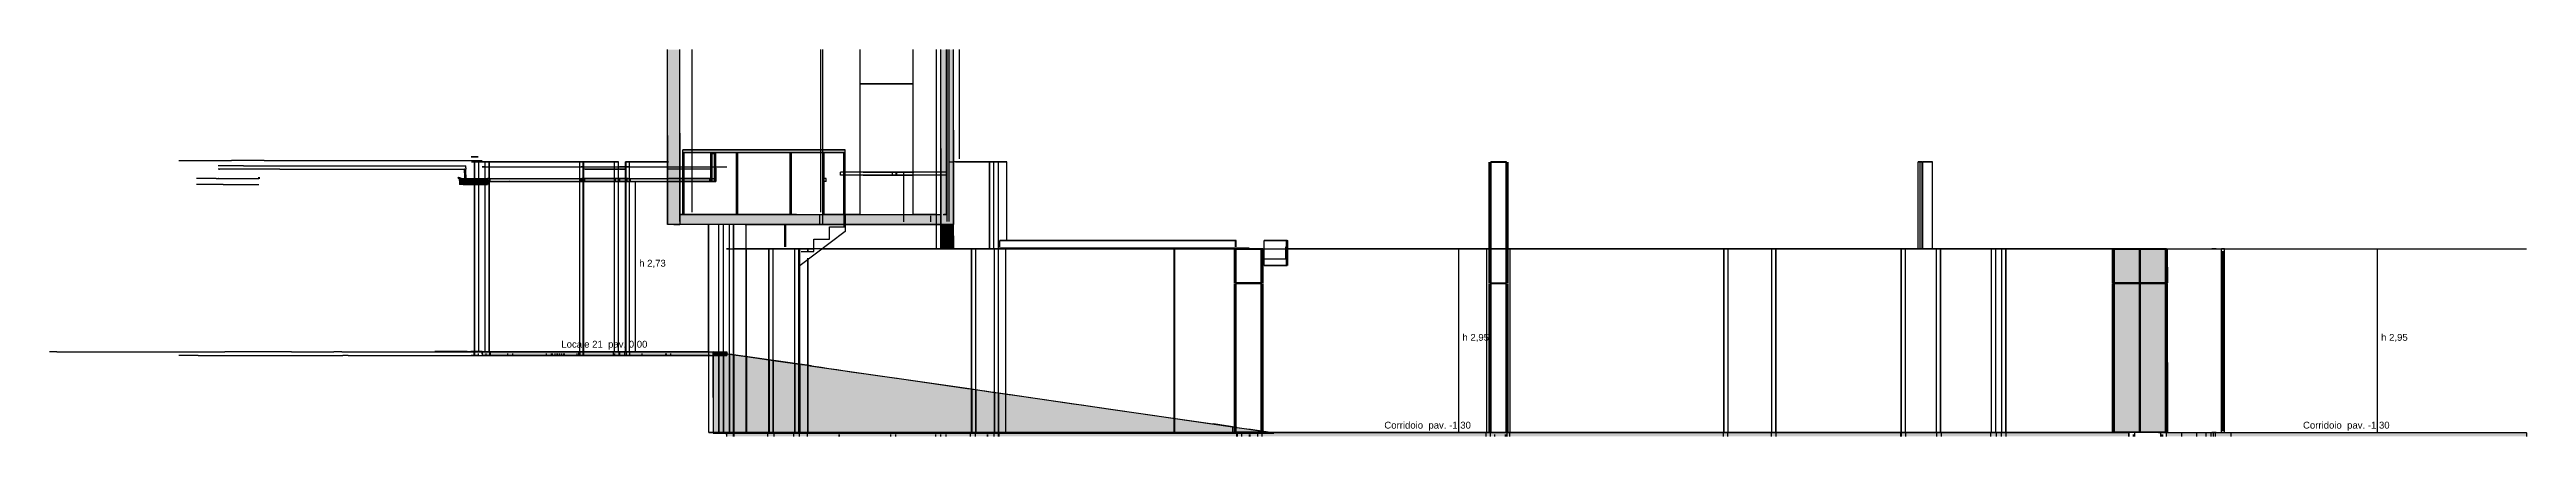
# Model space of a CAD drawing. Header units: millimetres. Extents: x -8253 to 34045, y -61360 to 6063.
# Drawn here: x -6785 to 33045, y -61360 to -55150 of the extents above; entities that cross this region are included whole.
import ezdxf
from ezdxf.enums import TextEntityAlignment as Align

# ---------------------------------------------------------------- set-up
doc = ezdxf.new("R2010")
doc.units = ezdxf.units.MM
for name, color, linetype in [('S-QUOTE', 40, 'Continuous'), ('S-TAGLIO-CS', 9, 'Continuous'), ('S-TAGLIO-MURO', 7, 'Continuous'), ('S-TAGLIO-PAV', 33, 'Continuous'), ('S-TAGLIO-PIL', 8, 'Continuous'), ('S-TAGLIO-SOFF', 8, 'Continuous'), ('S-TESTI', 7, 'Continuous'), ('S-VISTA', 8, 'Continuous')]:
    doc.layers.add(name, color=color, linetype=linetype)
doc.styles.add('VISIO', font='arial.ttf')

msp = doc.modelspace()

# ---------------------------------------------------------------- texts
at = {"layer": 'S-QUOTE', "style": 'VISIO'}
for s, p in [('h 2,73', (2697, -58635)), ('h 2,95', (15935, -59825)), ('h 2,95', (30708, -59825))]:
    msp.add_text(s, height=110, dxfattribs=at).set_placement(p)
at = {"layer": 'S-TESTI', "style": 'VISIO'}
for s, p in [('Locale 21  pav. 0,00', (2137, -59880)), ('Corridoio  pav. -1,30', (15375, -61180)), ('Corridoio  pav. -1,30', (30148, -61180))]:
    msp.add_text(s, height=110, dxfattribs=at).set_placement(p, align=Align.MIDDLE_CENTER)

# ---------------------------------------------------------------- hatches: boundary and pattern name
at = {"layer": 'S-TAGLIO-CS'}
for points in [[(3918, -57216), (3908, -57216), (3908, -57030), (3908, -56816), (3918, -56816), (3928, -56816), (3928, -57054), (3928, -57268), (3918, -57268), (3918, -57244), (3918, -57216)], [(-132, -57316), (-192, -57316), (-192, -57250), (-192, -57216), (-188, -57216), (-182, -57216), (-162, -57216), (-112, -57216), (-100, -57216), (-92, -57216), (68, -57216), (70, -57216), (72, -57216), (104, -57216), (138, -57216), (184, -57216), (242, -57216), (250, -57216), (258, -57216), (258, -57240), (258, -57268), (258, -57272), (258, -57316), (250, -57316), (242, -57316), (194, -57316), (138, -57316), (110, -57316), (72, -57316), (70, -57316), (68, -57316), (-132, -57316)], [(-112, -57068), (-106, -57068), (-92, -57068), (-92, -57162), (-92, -57216), (-100, -57216), (-112, -57216), (-112, -57120), (-112, -57068)], [(258, -57268), (258, -57240), (258, -57216), (276, -57216), (304, -57216), (306, -57216), (308, -57216), (2020, -57216), (2782, -57216), (2860, -57216), (3204, -57216), (3908, -57216), (3908, -57268), (3702, -57268), (3700, -57268), (3698, -57268), (3694, -57268), (3690, -57268), (3684, -57268), (3678, -57268), (3672, -57268), (3666, -57268), (3658, -57268), (3652, -57268), (3644, -57268), (3638, -57268), (3632, -57268), (3626, -57268), (3620, -57268), (3618, -57268), (3616, -57268), (3614, -57268), (3204, -57268), (2860, -57268), (2782, -57268), (2202, -57268), (2200, -57268), (2198, -57268), (2194, -57268), (2190, -57268), (2184, -57268), (2178, -57268), (2172, -57268), (2166, -57268), (2158, -57268), (2152, -57268), (2144, -57268), (2138, -57268), (2132, -57268), (2126, -57268), (2120, -57268), (2118, -57268), (2116, -57268), (2114, -57268), (1070, -57268), (702, -57268), (700, -57268), (698, -57268), (694, -57268), (690, -57268), (684, -57268), (678, -57268), (672, -57268), (666, -57268), (658, -57268), (652, -57268), (644, -57268), (638, -57268), (632, -57268), (626, -57268), (620, -57268), (618, -57268), (616, -57268), (614, -57268), (308, -57268), (306, -57268), (304, -57268), (282, -57268), (258, -57268)], [(3918, -57268), (3908, -57268), (3908, -57216), (3918, -57216), (3918, -57244), (3918, -57268)]]:
    msp.add_hatch(color=9, dxfattribs=at).paths.add_polyline_path(points)
at = {"layer": 'S-TAGLIO-MURO'}
for points in [[(3350, -57960), (3254, -57960), (3150, -57960), (3150, -56532), (3150, -55150), (3258, -55150), (3350, -55150), (3350, -56488), (3350, -57960)], [(7576, -57960), (7550, -57960), (7550, -56738), (7550, -55150), (7654, -55150), (7718, -55150), (7750, -55150), (7750, -56446), (7750, -57960), (7748, -57960), (7718, -57960), (7654, -57960), (7604, -57960), (7576, -57960)], [(7550, -57960), (7576, -57960), (7604, -57960), (7654, -57960), (7718, -57960), (7748, -57960), (7750, -57960), (7750, -58140), (7750, -58350), (7748, -58350), (7632, -58350), (7550, -58350), (7550, -58180), (7550, -57960)]]:
    msp.add_hatch(color=7, dxfattribs=at).paths.add_polyline_path(points)
at = {"layer": 'S-TAGLIO-PAV'}
for points in [[(4594, -57960), (3350, -57960), (3350, -57872), (3350, -57800), (5228, -57800), (6472, -57800), (6500, -57800), (6698, -57800), (6894, -57800), (7520, -57800), (7550, -57800), (7550, -57870), (7550, -57960), (7520, -57960), (6698, -57960), (6500, -57960), (6472, -57960), (4594, -57960)], [(170, -60000), (214, -60000), (290, -60000), (294, -60000), (300, -60000), (1916, -60000), (2708, -60000), (2814, -60000), (3166, -60000), (3884, -60000), (3884, -60060), (3166, -60060), (2814, -60060), (2708, -60060), (1094, -60060), (300, -60060), (296, -60060), (290, -60060), (236, -60060), (170, -60060), (170, -60036), (170, -60024), (170, -60000)], [(3884, -60000), (3972, -60000), (3976, -60000), (4042, -60000), (4080, -60000), (4104, -60000), (4104, -60031), (4096, -60030), (4050, -60024), (4022, -60020), (3982, -60014), (3980, -60014), (3926, -60006), (3884, -60000)], [(3972, -60060), (3884, -60060), (3884, -60000), (3926, -60006), (3980, -60014), (3982, -60014), (4022, -60020), (4050, -60024), (4096, -60030), (4104, -60031), (4104, -60032), (4104, -60060), (4080, -60060), (4042, -60060), (3976, -60060), (3972, -60060)], [(5600, -61300), (4218, -61300), (4212, -61300), (4150, -61300), (4100, -61300), (4100, -61310), (4050, -61310), (4022, -61310), (3982, -61310), (3980, -61310), (3938, -61310), (3884, -61310), (3884, -60736), (3884, -60060), (3972, -60060), (3976, -60060), (4042, -60060), (4080, -60060), (4104, -60060), (4104, -60032), (4104, -60031), (4150, -60038), (4178, -60042), (4216, -60048), (5464, -60228), (5624, -60250), (5746, -60268), (5876, -60288), (6108, -60320), (6222, -60336), (6346, -60356), (6414, -60364), (6836, -60426), (6844, -60426), (6914, -60436), (7940, -60584), (7978, -60590), (8028, -60598), (8072, -60604), (8074, -60604), (8098, -60608), (8242, -60628), (8258, -60630), (8352, -60644), (8396, -60650), (8644, -60686), (8666, -60690), (8668, -60690), (9680, -60836), (9810, -60854), (10236, -60916), (11882, -61154), (11914, -61158), (11932, -61160), (12308, -61214), (12508, -61244), (12528, -61246), (12848, -61292), (12854, -61294), (12900, -61300), (12886, -61300), (12858, -61300), (12764, -61300), (12748, -61300), (11938, -61300), (11924, -61300), (11890, -61300), (9812, -61300), (9666, -61300), (8672, -61300), (8666, -61300), (8642, -61300), (8386, -61300), (8338, -61300), (8244, -61300), (8234, -61300), (8088, -61300), (8060, -61300), (8008, -61300), (7970, -61300), (7928, -61300), (6812, -61300), (6370, -61300), (6222, -61300), (6066, -61300), (5852, -61300), (5600, -61300)], [(4218, -61300), (5600, -61300), (5852, -61300), (6066, -61300), (6222, -61300), (6370, -61300), (6812, -61300), (7928, -61300), (7970, -61300), (8008, -61300), (8060, -61300), (8088, -61300), (8234, -61300), (8244, -61300), (8338, -61300), (8386, -61300), (8642, -61300), (8666, -61300), (8672, -61300), (9666, -61300), (9812, -61300), (11890, -61300), (11924, -61300), (11938, -61300), (12748, -61300), (12764, -61300), (12858, -61300), (12886, -61300), (12900, -61300), (12900, -61306), (12900, -61310), (12848, -61310), (12528, -61310), (12508, -61310), (12308, -61310), (11932, -61310), (11914, -61310), (11882, -61310), (10236, -61310), (9810, -61310), (9680, -61310), (8666, -61310), (8644, -61310), (8396, -61310), (8352, -61310), (8258, -61310), (8242, -61310), (8098, -61310), (8074, -61310), (8072, -61310), (8028, -61310), (7978, -61310), (7940, -61310), (6914, -61310), (6844, -61310), (6836, -61310), (6414, -61310), (6222, -61310), (6108, -61310), (5876, -61310), (5746, -61310), (5624, -61310), (4218, -61310), (4216, -61310), (4182, -61310), (4150, -61310), (4104, -61310), (4100, -61310), (4100, -61300), (4150, -61300), (4212, -61300), (4218, -61300)], [(12900, -61300), (12908, -61300), (13856, -61300), (13966, -61300), (14228, -61300), (14330, -61300), (15748, -61300), (15784, -61300), (15846, -61300), (16532, -61300), (16554, -61300), (16656, -61300), (16670, -61300), (16720, -61300), (16724, -61300), (17508, -61300), (17556, -61300), (20516, -61300), (20532, -61300), (20704, -61300), (20708, -61300), (20758, -61300), (21308, -61300), (21326, -61300), (21332, -61300), (21728, -61300), (21806, -61300), (21854, -61300), (21870, -61300), (24068, -61300), (24080, -61300), (24206, -61300), (24230, -61300), (24240, -61300), (24424, -61300), (24504, -61300), (24520, -61300), (24586, -61300), (24600, -61300), (24662, -61300), (24676, -61300), (25958, -61300), (25996, -61300), (26458, -61300), (26512, -61300), (26514, -61300), (26648, -61300), (26650, -61300), (26650, -61352), (26650, -61360), (26648, -61360), (26514, -61360), (26512, -61360), (26458, -61360), (25136, -61360), (24990, -61360), (24676, -61360), (24612, -61360), (24600, -61360), (24534, -61360), (24520, -61360), (24442, -61360), (24424, -61360), (24230, -61360), (24206, -61360), (24080, -61360), (24068, -61360), (21870, -61360), (21854, -61360), (21806, -61360), (21728, -61360), (21326, -61360), (21308, -61360), (20758, -61360), (20708, -61360), (20704, -61360), (20532, -61360), (20516, -61360), (17556, -61360), (17508, -61360), (16720, -61360), (16670, -61360), (16656, -61360), (16554, -61360), (16532, -61360), (15846, -61360), (15784, -61360), (15748, -61360), (14498, -61360), (14330, -61360), (14228, -61360), (13966, -61360), (13856, -61360), (12886, -61360), (12858, -61360), (12764, -61360), (12748, -61360), (11938, -61360), (11924, -61360), (11890, -61360), (10262, -61360), (9812, -61360), (9666, -61360), (8672, -61360), (8666, -61360), (8642, -61360), (8386, -61360), (8338, -61360), (8244, -61360), (8234, -61360), (8088, -61360), (8060, -61360), (8008, -61360), (7970, -61360), (7928, -61360), (6812, -61360), (6222, -61360), (6066, -61360), (5852, -61360), (5600, -61360), (4218, -61360), (4212, -61360), (4154, -61360), (4100, -61360), (4100, -61328), (4100, -61310), (4104, -61310), (4150, -61310), (4182, -61310), (4216, -61310), (4218, -61310), (5624, -61310), (5746, -61310), (5876, -61310), (6108, -61310), (6222, -61310), (6414, -61310), (6836, -61310), (6844, -61310), (6914, -61310), (7940, -61310), (7978, -61310), (8028, -61310), (8072, -61310), (8074, -61310), (8098, -61310), (8242, -61310), (8258, -61310), (8352, -61310), (8396, -61310), (8644, -61310), (8666, -61310), (9680, -61310), (9810, -61310), (10236, -61310), (11882, -61310), (11914, -61310), (11932, -61310), (12308, -61310), (12508, -61310), (12528, -61310), (12848, -61310), (12900, -61310), (12900, -61306), (12900, -61300)], [(27988, -61300), (28058, -61300), (28068, -61300), (28142, -61300), (28200, -61300), (28218, -61300), (28274, -61300), (28340, -61300), (28344, -61300), (28346, -61300), (28468, -61300), (28502, -61300), (32846, -61300), (32848, -61300), (32866, -61300), (32872, -61300), (33044, -61300), (33044, -61304), (33044, -61360), (32872, -61360), (32866, -61360), (32848, -61360), (32846, -61360), (28502, -61360), (28468, -61360), (28342, -61360), (28340, -61360), (28274, -61360), (28218, -61360), (28200, -61360), (28142, -61360), (28068, -61360), (28058, -61360), (27988, -61360), (27986, -61360), (27978, -61360), (27924, -61360), (27900, -61360), (27894, -61360), (27774, -61360), (27582, -61360), (27448, -61360), (27250, -61360), (27250, -61300), (27254, -61300), (27366, -61300), (27380, -61300), (27582, -61300), (27774, -61300), (27894, -61300), (27900, -61300), (27924, -61300), (27978, -61300), (27986, -61300), (27988, -61300)]]:
    msp.add_hatch(color=33, dxfattribs=at).paths.add_polyline_path(points)
at = {"layer": 'S-TAGLIO-PIL'}
for points in [[(26392, -58896), (26388, -58896), (26388, -58608), (26388, -58356), (26390, -58356), (26392, -58356), (26400, -58356), (26408, -58356), (26408, -58642), (26408, -58896), (26400, -58896), (26392, -58896)], [(27128, -61300), (26416, -61300), (26416, -58766), (26416, -58350), (26532, -58350), (27244, -58350), (27244, -60884), (27244, -61300), (27128, -61300)], [(27260, -58896), (27252, -58896), (27252, -58610), (27252, -58356), (27260, -58356), (27268, -58356), (27272, -58356), (27272, -58644), (27272, -58896), (27270, -58896), (27268, -58896), (27260, -58896)], [(26392, -61290), (26388, -61290), (26388, -60020), (26388, -58904), (26390, -58904), (26392, -58904), (26400, -58904), (26408, -58904), (26408, -60172), (26408, -61290), (26400, -61290), (26392, -61290)], [(27260, -61290), (27252, -61290), (27252, -60022), (27252, -58904), (27260, -58904), (27268, -58904), (27272, -58904), (27272, -60172), (27272, -61290), (27270, -61290), (27268, -61290), (27260, -61290)]]:
    msp.add_hatch(color=8, dxfattribs=at).paths.add_polyline_path(points)

# ---------------------------------------------------------------- linework, layer by layer
at = {"layer": 'S-QUOTE'}
for p, q in [((2637, -60000), (2637, -57270)), ((15875, -61300), (15875, -58350)), ((30648, -61300), (30648, -58350))]:
    msp.add_line(p, q, dxfattribs=at)
at = {"layer": 'S-TAGLIO-CS'}
for p, q in [((3917, -56817), (3908, -56817)), ((3908, -57030), (3908, -56817)), ((3917, -56817), (3928, -56817)), ((3928, -57053), (3928, -56817)), ((-4106, -57217), (-4422, -57217)), ((-4076, -57317), (-4422, -57317)), ((-4106, -57217), (-3967, -57217)), ((-3994, -57317), (-4076, -57317)), ((-3667, -57017), (-4072, -57017)), ((-3083, -57067), (-4072, -57067)), ((-4056, -57067), (-4072, -57067)), ((-4067, -57217), (-4072, -57217)), ((-4067, -57217), (-4052, -57217)), ((-4056, -57067), (-4052, -57067)), ((-3994, -57317), (-3967, -57317)), ((-3967, -57217), (-3439, -57217)), ((-3967, -57317), (-3439, -57317)), ((-3667, -57017), (-2641, -57017)), ((-3439, -57217), (-3421, -57217)), ((-3439, -57317), (-3428, -57317)), ((-3431, -57205), (-3401, -57205)), ((-3403, -57217), (-3431, -57217)), ((-3428, -57317), (-3421, -57317)), ((-3403, -57217), (-3401, -57217)), ((-3083, -57067), (-2641, -57067)), ((-2641, -57017), (-892, -57017)), ((-2641, -57067), (-1019, -57067)), ((-1019, -57067), (-892, -57067)), ((-892, -57017), (-790, -57017)), ((-892, -57067), (-790, -57067)), ((-790, -57017), (-694, -57017)), ((-790, -57067), (-694, -57067)), ((-694, -57017), (-184, -57017)), ((-694, -57067), (-184, -57067)), ((-210, -57205), (-212, -57205)), ((-212, -57209), (-212, -57205)), ((-212, -57209), (-212, -57217)), ((-192, -57217), (-212, -57217)), ((-210, -57205), (-189, -57205)), ((-162, -57217), (-192, -57217)), ((-192, -57249), (-192, -57217)), ((-192, -57217), (-189, -57217)), ((-192, -57249), (-192, -57317)), ((-132, -57317), (-192, -57317)), ((-189, -57205), (-182, -57205)), ((-189, -57217), (-182, -57217)), ((-184, -57017), (-114, -57017)), ((-184, -57067), (-114, -57067)), ((-182, -57213), (-182, -57205)), ((-182, -57213), (-182, -57217)), ((-162, -57217), (68, -57217)), ((-132, -57317), (68, -57317)), ((-114, -57017), (-92, -57017)), ((-114, -57067), (-92, -57067)), ((-114, -57128), (-114, -57082)), ((-114, -57128), (-114, -57212)), ((-105, -57067), (-112, -57067)), ((-112, -57121), (-112, -57067)), ((-112, -57121), (-112, -57217)), ((-99, -57217), (-112, -57217)), ((-105, -57067), (-92, -57067)), ((-99, -57217), (-92, -57217)), ((-92, -57049), (-92, -57017)), ((-92, -57049), (-92, -57067)), ((-92, -57162), (-92, -57067)), ((-92, -57162), (-92, -57217)), ((68, -57217), (71, -57217)), ((68, -57317), (71, -57317)), ((71, -57217), (73, -57217)), ((71, -57317), (73, -57317)), ((73, -57217), (105, -57217)), ((73, -57317), (111, -57317)), ((105, -57217), (138, -57217)), ((111, -57317), (138, -57317)), ((138, -57217), (184, -57217)), ((138, -57317), (195, -57317)), ((184, -57217), (241, -57217)), ((195, -57317), (241, -57317)), ((241, -57217), (251, -57217)), ((241, -57317), (251, -57317)), ((251, -57217), (258, -57217)), ((251, -57317), (258, -57317)), ((258, -57273), (258, -57217)), ((276, -57217), (258, -57217)), ((258, -57239), (258, -57217)), ((258, -57239), (258, -57267)), ((281, -57267), (258, -57267)), ((258, -57273), (258, -57317)), ((276, -57217), (303, -57217)), ((281, -57267), (303, -57267)), ((303, -57217), (305, -57217)), ((303, -57267), (305, -57267)), ((305, -57217), (308, -57217)), ((305, -57267), (308, -57267)), ((308, -57217), (2020, -57217)), ((308, -57267), (1070, -57267)), ((615, -57269), (613, -57269)), ((615, -57269), (617, -57269)), ((617, -57269), (621, -57269)), ((621, -57269), (625, -57269)), ((625, -57269), (631, -57269)), ((627, -57270), (626, -57270)), ((627, -57270), (629, -57270)), ((629, -57270), (632, -57270)), ((631, -57269), (637, -57269)), ((632, -57270), (635, -57270)), ((635, -57270), (639, -57270)), ((637, -57269), (644, -57269)), ((639, -57270), (643, -57270)), ((643, -57270), (648, -57270)), ((644, -57269), (651, -57269)), ((648, -57270), (653, -57270)), ((651, -57269), (658, -57269)), ((653, -57270), (658, -57270)), ((658, -57269), (665, -57269)), ((658, -57270), (663, -57270)), ((663, -57270), (668, -57270)), ((665, -57269), (672, -57269)), ((668, -57270), (673, -57270)), ((672, -57269), (679, -57269)), ((673, -57270), (676, -57270)), ((676, -57270), (681, -57270)), ((679, -57269), (684, -57269)), ((681, -57270), (684, -57270)), ((684, -57269), (690, -57269)), ((684, -57270), (687, -57270)), ((687, -57270), (688, -57270)), ((688, -57270), (690, -57270)), ((690, -57269), (694, -57269)), ((694, -57269), (698, -57269)), ((698, -57269), (700, -57269)), ((700, -57269), (703, -57269)), ((1070, -57267), (2782, -57267)), ((2020, -57217), (2782, -57217)), ((2115, -57269), (2113, -57269)), ((2115, -57269), (2117, -57269)), ((2117, -57269), (2121, -57269)), ((2121, -57269), (2125, -57269)), ((2125, -57269), (2131, -57269)), ((2127, -57270), (2126, -57270)), ((2127, -57270), (2129, -57270)), ((2129, -57270), (2132, -57270)), ((2131, -57269), (2137, -57269)), ((2132, -57270), (2135, -57270)), ((2135, -57270), (2139, -57270)), ((2137, -57269), (2144, -57269)), ((2139, -57270), (2143, -57270)), ((2143, -57270), (2148, -57270)), ((2144, -57269), (2151, -57269)), ((2148, -57270), (2153, -57270)), ((2151, -57269), (2158, -57269)), ((2153, -57270), (2158, -57270)), ((2158, -57269), (2165, -57269)), ((2158, -57270), (2163, -57270)), ((2163, -57270), (2168, -57270)), ((2165, -57269), (2172, -57269)), ((2168, -57270), (2173, -57270)), ((2172, -57269), (2179, -57269)), ((2173, -57270), (2176, -57270)), ((2176, -57270), (2181, -57270)), ((2179, -57269), (2184, -57269)), ((2181, -57270), (2184, -57270)), ((2184, -57269), (2190, -57269)), ((2184, -57270), (2187, -57270)), ((2187, -57270), (2188, -57270)), ((2188, -57270), (2190, -57270)), ((2190, -57269), (2194, -57269)), ((2194, -57269), (2198, -57269)), ((2198, -57269), (2200, -57269)), ((2200, -57269), (2203, -57269)), ((2782, -57217), (2859, -57217)), ((2782, -57267), (2859, -57267)), ((2859, -57217), (3203, -57217)), ((2859, -57267), (3203, -57267)), ((3203, -57217), (3918, -57217)), ((3203, -57267), (3918, -57267)), ((3615, -57269), (3613, -57269)), ((3615, -57269), (3617, -57269)), ((3617, -57269), (3621, -57269)), ((3621, -57269), (3625, -57269)), ((3625, -57269), (3631, -57269)), ((3627, -57270), (3626, -57270)), ((3627, -57270), (3629, -57270)), ((3629, -57270), (3632, -57270)), ((3631, -57269), (3637, -57269)), ((3632, -57270), (3635, -57270)), ((3635, -57270), (3639, -57270)), ((3637, -57269), (3644, -57269)), ((3639, -57270), (3643, -57270)), ((3643, -57270), (3648, -57270)), ((3644, -57269), (3651, -57269)), ((3648, -57270), (3653, -57270)), ((3651, -57269), (3658, -57269)), ((3653, -57270), (3658, -57270)), ((3658, -57269), (3665, -57269)), ((3658, -57270), (3663, -57270)), ((3663, -57270), (3668, -57270)), ((3665, -57269), (3672, -57269)), ((3668, -57270), (3673, -57270)), ((3672, -57269), (3679, -57269)), ((3673, -57270), (3676, -57270)), ((3676, -57270), (3681, -57270)), ((3679, -57269), (3684, -57269)), ((3681, -57270), (3684, -57270)), ((3684, -57269), (3690, -57269)), ((3684, -57270), (3687, -57270)), ((3687, -57270), (3688, -57270)), ((3688, -57270), (3690, -57270)), ((3690, -57269), (3694, -57269)), ((3694, -57269), (3698, -57269)), ((3698, -57269), (3700, -57269)), ((3700, -57269), (3703, -57269)), ((3908, -57030), (3908, -57267)), ((3918, -57267), (3908, -57267)), ((3918, -57243), (3918, -57217)), ((3918, -57243), (3918, -57267)), ((3918, -57267), (3928, -57267)), ((3928, -57053), (3928, -57267))]:
    msp.add_line(p, q, dxfattribs=at)
at = {"layer": 'S-TAGLIO-MURO'}
for p, q in [((3150, -56531), (3150, -55150)), ((3350, -56489), (3350, -55150)), ((7550, -56738), (7550, -55150)), ((7750, -56446), (7750, -55150)), ((3150, -56531), (3150, -57960)), ((3350, -56489), (3350, -57960)), ((7750, -56446), (7750, -57960)), ((7550, -56738), (7550, -57960)), ((3254, -57960), (3150, -57960)), ((3254, -57960), (3350, -57960)), ((7577, -57960), (7550, -57960)), ((7654, -57960), (7550, -57960)), ((7550, -58180), (7550, -57960)), ((7603, -57960), (7577, -57960)), ((7603, -57960), (7718, -57960)), ((7654, -57960), (7748, -57960)), ((7718, -57960), (7750, -57960)), ((7748, -57960), (7750, -57960)), ((7750, -58140), (7750, -57960)), ((7750, -58140), (7750, -58350)), ((7550, -58180), (7550, -58350)), ((7631, -58350), (7550, -58350)), ((7631, -58350), (7748, -58350)), ((7748, -58350), (7750, -58350))]:
    msp.add_line(p, q, dxfattribs=at)
at = {"layer": 'S-TAGLIO-PAV'}
for p, q in [((5229, -57800), (3350, -57800)), ((3350, -57872), (3350, -57800)), ((3350, -57872), (3350, -57960)), ((4594, -57960), (3350, -57960)), ((4594, -57960), (6472, -57960)), ((5229, -57800), (6472, -57800)), ((6472, -57800), (6500, -57800)), ((6472, -57960), (6500, -57960)), ((6500, -57800), (6699, -57800)), ((6500, -57960), (6699, -57960)), ((6699, -57800), (6894, -57800)), ((6699, -57960), (7520, -57960)), ((6894, -57800), (7520, -57800)), ((7520, -57800), (7550, -57800)), ((7520, -57960), (7550, -57960)), ((7550, -57870), (7550, -57800)), ((7550, -57870), (7550, -57960)), ((-6669, -60000), (-6785, -60000)), ((-6669, -60000), (-6480, -60000)), ((-6480, -60000), (-4801, -60000)), ((-4801, -60000), (-4769, -60000)), ((-4769, -60000), (-4647, -60000)), ((-4397, -60060), (-4707, -60060)), ((-4647, -60000), (-4630, -60000)), ((-4630, -60000), (-4069, -60000)), ((-4397, -60060), (-3905, -60060)), ((-4069, -60000), (-4068, -60000)), ((-4068, -60000), (-4049, -60000)), ((-4049, -60000), (-3986, -60000)), ((-3986, -60000), (-3965, -60000)), ((-2894, -60000), (-3965, -60000)), ((-3905, -60060), (-3859, -60060)), ((-3859, -60060), (-3820, -60060)), ((-3820, -60060), (-3335, -60060)), ((-3335, -60060), (-3255, -60060)), ((-3255, -60060), (-3219, -60060)), ((-3219, -60060), (-2243, -60060)), ((-2894, -60000), (-2821, -60000)), ((-2821, -60000), (-2243, -60000)), ((-2243, -60000), (-2211, -60000)), ((-2243, -60060), (-2211, -60060)), ((-2084, -60000), (-2211, -60000)), ((-2211, -60060), (-2193, -60060)), ((-2193, -60060), (-2163, -60060)), ((-2163, -60060), (-2124, -60060)), ((-2124, -60060), (-2120, -60060)), ((-2120, -60060), (-2103, -60060)), ((-2103, -60060), (-2081, -60060)), ((-2084, -60000), (-2075, -60000)), ((-2081, -60060), (-2072, -60060)), ((-2075, -60000), (-1988, -60000)), ((-2072, -60060), (-2071, -60060)), ((-1985, -60060), (-2071, -60060)), ((-1988, -60000), (-1984, -60000)), ((-1985, -60060), (-1982, -60060)), ((-1984, -60000), (-1687, -60000)), ((-1982, -60060), (-1687, -60060)), ((-1687, -60000), (-1639, -60000)), ((-1687, -60060), (-1639, -60060)), ((-1639, -60000), (-507, -60000)), ((-1639, -60060), (-507, -60060)), ((-70, -59998), (-591, -59998)), ((-507, -60000), (40, -60000)), ((-507, -60060), (40, -60060)), ((-70, -59998), (126, -59998)), ((40, -60000), (45, -60000)), ((40, -60060), (46, -60060)), ((45, -60000), (50, -60000)), ((46, -60060), (50, -60060)), ((50, -60000), (105, -60000)), ((50, -60060), (126, -60060)), ((105, -60000), (170, -60000)), ((126, -59998), (170, -59998)), ((126, -60060), (170, -60060)), ((170, -59999), (170, -59998)), ((170, -59999), (170, -60000)), ((213, -60000), (170, -60000)), ((170, -60024), (170, -60000)), ((170, -60036), (170, -60000)), ((170, -60024), (170, -60060)), ((170, -60036), (170, -60060)), ((235, -60060), (170, -60060)), ((213, -60000), (290, -60000)), ((235, -60060), (290, -60060)), ((290, -60000), (294, -60000)), ((290, -60060), (295, -60060)), ((294, -60000), (300, -60000)), ((295, -60060), (300, -60060)), ((300, -60000), (1915, -60000)), ((300, -60060), (1093, -60060)), ((1093, -60060), (2709, -60060)), ((1915, -60000), (2709, -60000)), ((2709, -60000), (2815, -60000)), ((2709, -60060), (2815, -60060)), ((2815, -60000), (3167, -60000)), ((2815, -60060), (3167, -60060)), ((3167, -60000), (3971, -60000)), ((3167, -60060), (3971, -60060)), ((3927, -60006), (3885, -60000)), ((3885, -60736), (3885, -60000)), ((3927, -60006), (3980, -60014)), ((3971, -60000), (3975, -60000)), ((3971, -60060), (3975, -60060)), ((3975, -60000), (4043, -60000)), ((3975, -60060), (4043, -60060)), ((3980, -60014), (3982, -60014)), ((3982, -60014), (4021, -60020)), ((4021, -60020), (4050, -60024)), ((4043, -60000), (4080, -60000)), ((4043, -60060), (4080, -60060)), ((4050, -60024), (4097, -60031)), ((4080, -60000), (4104, -60000)), ((4080, -60060), (4104, -60060)), ((4097, -60031), (4150, -60038)), ((4104, -60032), (4104, -60000)), ((4104, -60032), (4104, -60060)), ((4150, -60038), (4179, -60042)), ((4179, -60042), (4215, -60048)), ((5465, -60228), (4215, -60048)), ((5465, -60228), (5623, -60251)), ((5623, -60251), (5747, -60268)), ((5747, -60268), (5876, -60287)), ((5876, -60287), (6107, -60321)), ((6107, -60321), (6221, -60337)), ((6221, -60337), (6346, -60355)), ((6346, -60355), (6415, -60365)), ((6415, -60365), (6835, -60425)), ((6835, -60425), (6843, -60427)), ((6843, -60427), (6914, -60437)), ((6914, -60437), (7939, -60584)), ((3885, -60736), (3885, -61310)), ((7939, -60584), (7977, -60590)), ((7977, -60590), (8027, -60597)), ((8027, -60597), (8073, -60604)), ((8073, -60604), (8074, -60604)), ((8074, -60604), (8097, -60607)), ((8097, -60607), (8243, -60629)), ((8243, -60629), (8257, -60630)), ((8257, -60630), (8352, -60644)), ((8352, -60644), (8396, -60651)), ((8396, -60651), (8644, -60686)), ((8644, -60686), (8666, -60689)), ((8666, -60689), (8669, -60690)), ((8669, -60690), (9679, -60836)), ((9679, -60836), (9809, -60854)), ((9809, -60854), (10237, -60916)), ((10237, -60916), (11882, -61153)), ((3938, -61310), (3885, -61310)), ((3938, -61310), (3980, -61310)), ((3980, -61310), (3982, -61310)), ((3982, -61310), (4021, -61310)), ((4021, -61310), (4050, -61310)), ((4050, -61310), (4103, -61310)), ((4150, -61300), (4100, -61300)), ((4100, -61328), (4100, -61300)), ((4100, -61328), (4100, -61360)), ((4103, -61310), (4150, -61310)), ((4150, -61300), (4212, -61300)), ((4150, -61310), (4182, -61310)), ((4182, -61310), (4215, -61310)), ((4212, -61300), (4217, -61300)), ((4215, -61310), (4217, -61310)), ((5601, -61300), (4217, -61300)), ((4217, -61310), (5623, -61310)), ((5601, -61300), (5853, -61300)), ((5623, -61310), (5747, -61310)), ((5747, -61310), (5876, -61310)), ((5853, -61300), (6067, -61300)), ((5876, -61310), (6107, -61310)), ((6067, -61300), (6223, -61300)), ((6107, -61310), (6221, -61310)), ((6221, -61310), (6415, -61310)), ((6223, -61300), (6369, -61300)), ((6369, -61300), (6813, -61300)), ((6415, -61310), (6835, -61310)), ((6813, -61300), (7928, -61300)), ((6835, -61310), (6843, -61310)), ((6843, -61310), (6914, -61310)), ((6914, -61310), (7939, -61310)), ((7928, -61300), (7969, -61300)), ((7939, -61310), (7977, -61310)), ((7969, -61300), (8007, -61300)), ((7977, -61310), (8027, -61310)), ((8007, -61300), (8059, -61300)), ((8027, -61310), (8073, -61310)), ((8059, -61300), (8087, -61300)), ((8073, -61310), (8074, -61310)), ((8074, -61310), (8097, -61310)), ((8087, -61300), (8234, -61300)), ((8097, -61310), (8243, -61310)), ((8234, -61300), (8244, -61300)), ((8243, -61310), (8257, -61310)), ((8244, -61300), (8338, -61300)), ((8257, -61310), (8352, -61310)), ((8338, -61300), (8386, -61300)), ((8352, -61310), (8396, -61310)), ((8386, -61300), (8643, -61300)), ((8396, -61310), (8644, -61310)), ((8643, -61300), (8666, -61300)), ((8644, -61310), (8666, -61310)), ((8666, -61300), (8672, -61300)), ((9679, -61310), (8666, -61310)), ((8672, -61300), (9667, -61300)), ((9667, -61300), (9811, -61300)), ((9679, -61310), (9809, -61310)), ((9809, -61310), (10237, -61310)), ((9811, -61300), (11891, -61300)), ((10237, -61310), (11882, -61310)), ((11882, -61153), (11913, -61158)), ((11882, -61310), (11913, -61310)), ((11891, -61300), (11924, -61300)), ((11913, -61158), (11932, -61161)), ((11913, -61310), (11932, -61310)), ((11924, -61300), (11938, -61300)), ((12308, -61215), (11932, -61161)), ((11932, -61310), (12308, -61310)), ((11938, -61300), (12748, -61300)), ((12308, -61215), (12507, -61244)), ((12308, -61310), (12507, -61310)), ((12507, -61244), (12527, -61246)), ((12507, -61310), (12527, -61310)), ((12527, -61246), (12848, -61293)), ((12527, -61310), (12848, -61310)), ((12748, -61300), (12765, -61300)), ((12765, -61300), (12858, -61300)), ((12848, -61293), (12853, -61293)), ((12848, -61310), (12900, -61310)), ((12853, -61293), (12900, -61300)), ((12858, -61300), (12886, -61300)), ((12886, -61300), (12909, -61300)), ((12900, -61307), (12900, -61300)), ((12900, -61307), (12900, -61310)), ((12909, -61300), (13855, -61300)), ((13855, -61300), (13967, -61300)), ((13967, -61300), (14229, -61300)), ((14229, -61300), (14330, -61300)), ((14330, -61300), (15748, -61300)), ((15748, -61300), (15784, -61300)), ((15784, -61300), (15847, -61300)), ((16532, -61300), (15847, -61300)), ((16532, -61300), (16555, -61300)), ((16555, -61300), (16656, -61300)), ((16656, -61300), (16671, -61300)), ((16671, -61300), (16720, -61300)), ((16720, -61300), (16725, -61300)), ((16725, -61300), (17507, -61300)), ((17507, -61300), (17556, -61300)), ((20516, -61300), (17556, -61300)), ((20516, -61300), (20532, -61300)), ((20532, -61300), (20704, -61300)), ((20704, -61300), (20708, -61300)), ((20708, -61300), (20759, -61300)), ((20759, -61300), (21308, -61300)), ((21308, -61300), (21326, -61300)), ((21326, -61300), (21332, -61300)), ((21332, -61300), (21728, -61300)), ((21728, -61300), (21806, -61300)), ((21806, -61300), (21853, -61300)), ((21853, -61300), (21870, -61300)), ((21870, -61300), (24069, -61300)), ((24069, -61300), (24080, -61300)), ((24080, -61300), (24206, -61300)), ((24206, -61300), (24229, -61300)), ((24229, -61300), (24240, -61300)), ((24240, -61300), (24425, -61300)), ((24505, -61300), (24425, -61300)), ((24505, -61300), (24520, -61300)), ((24520, -61300), (24587, -61300)), ((24587, -61300), (24600, -61300)), ((24600, -61300), (24661, -61300)), ((24661, -61300), (24675, -61300)), ((25958, -61300), (24675, -61300)), ((25958, -61300), (25997, -61300)), ((25997, -61300), (26457, -61300)), ((26457, -61300), (26459, -61300)), ((26459, -61300), (26512, -61300)), ((26512, -61300), (26514, -61300)), ((26649, -61300), (26514, -61300)), ((26649, -61300), (26650, -61300)), ((26650, -61353), (26650, -61300)), ((27255, -61300), (27250, -61300)), ((27250, -61300), (27250, -61360)), ((27255, -61300), (27367, -61300)), ((27367, -61300), (27381, -61300)), ((27381, -61300), (27583, -61300)), ((27583, -61300), (27775, -61300)), ((27775, -61300), (27893, -61300)), ((27893, -61300), (27901, -61300)), ((27901, -61300), (27923, -61300)), ((27923, -61300), (27977, -61300)), ((27977, -61300), (27987, -61300)), ((28058, -61300), (27987, -61300)), ((27987, -61300), (27987, -61300)), ((28058, -61300), (28068, -61300)), ((28068, -61300), (28142, -61300)), ((28142, -61300), (28200, -61300)), ((28200, -61300), (28217, -61300)), ((28217, -61300), (28275, -61300)), ((28275, -61300), (28339, -61300)), ((28339, -61300), (28344, -61300)), ((28346, -61300), (28344, -61300)), ((28346, -61300), (28468, -61300)), ((28468, -61300), (28503, -61300)), ((28503, -61300), (32846, -61300)), ((32846, -61300), (32848, -61300)), ((32848, -61300), (32866, -61300)), ((32866, -61300), (32872, -61300)), ((32872, -61300), (33045, -61300)), ((33045, -61304), (33045, -61300)), ((33045, -61304), (33045, -61360)), ((26650, -61353), (26650, -61360))]:
    msp.add_line(p, q, dxfattribs=at)
at = {"layer": 'S-TAGLIO-PIL'}
for p, q in [((26391, -58355), (26389, -58355)), ((26389, -58609), (26389, -58355)), ((26391, -58355), (26393, -58355)), ((26393, -58355), (26400, -58355)), ((26400, -58355), (26407, -58355)), ((26407, -58643), (26407, -58355)), ((26532, -58350), (26415, -58350)), ((26415, -58765), (26415, -58350)), ((26532, -58350), (27245, -58350)), ((27245, -60885), (27245, -58350)), ((27260, -58355), (27253, -58355)), ((27253, -58609), (27253, -58355)), ((27260, -58355), (27267, -58355)), ((27267, -58355), (27269, -58355)), ((27269, -58355), (27271, -58355)), ((27271, -58643), (27271, -58355)), ((26389, -58609), (26389, -58897)), ((26391, -58897), (26389, -58897)), ((26391, -58903), (26389, -58903)), ((26389, -60021), (26389, -58903)), ((26391, -58897), (26393, -58897)), ((26391, -58903), (26393, -58903)), ((26393, -58897), (26400, -58897)), ((26393, -58903), (26400, -58903)), ((26400, -58897), (26407, -58897)), ((26400, -58903), (26407, -58903)), ((26407, -58643), (26407, -58897)), ((26407, -60171), (26407, -58903)), ((26415, -58765), (26415, -61300)), ((27253, -58609), (27253, -58897)), ((27260, -58897), (27253, -58897)), ((27260, -58903), (27253, -58903)), ((27253, -60022), (27253, -58903)), ((27260, -58897), (27267, -58897)), ((27260, -58903), (27267, -58903)), ((27267, -58897), (27269, -58897)), ((27267, -58903), (27269, -58903)), ((27269, -58897), (27271, -58897)), ((27269, -58903), (27271, -58903)), ((27271, -58643), (27271, -58897)), ((27271, -60172), (27271, -58903)), ((26389, -60021), (26389, -61290)), ((27253, -60022), (27253, -61290)), ((26407, -60171), (26407, -61290)), ((27271, -60172), (27271, -61290)), ((27245, -60885), (27245, -61300)), ((26391, -61290), (26389, -61290)), ((26391, -61290), (26393, -61290)), ((26393, -61290), (26400, -61290)), ((26400, -61290), (26407, -61290)), ((27128, -61300), (26415, -61300)), ((27128, -61300), (27245, -61300)), ((27260, -61290), (27253, -61290)), ((27260, -61290), (27267, -61290)), ((27267, -61290), (27269, -61290)), ((27269, -61290), (27271, -61290))]:
    msp.add_line(p, q, dxfattribs=at)
at = {"layer": 'S-TAGLIO-SOFF'}
for p, q in [((-4707, -56930), (-4397, -56930)), ((-4397, -56930), (-3905, -56930)), ((-3905, -56930), (-3859, -56930)), ((-3335, -56930), (-3859, -56930)), ((-3335, -56930), (-3255, -56930)), ((-3255, -56930), (-3219, -56930)), ((-3219, -56930), (-2825, -56930)), ((-2825, -56930), (-2783, -56930)), ((-2783, -56930), (-790, -56930)), ((-790, -56930), (-734, -56930)), ((-734, -56930), (-507, -56930)), ((-507, -56930), (40, -56930)), ((40, -56930), (45, -56930)), ((45, -56930), (50, -56930)), ((50, -56930), (105, -56930)), ((105, -56930), (170, -56930)), ((213, -57030), (170, -57030)), ((213, -57030), (290, -57030)), ((290, -57030), (294, -57030)), ((294, -57030), (300, -57030)), ((300, -57030), (1915, -57030)), ((1915, -57030), (2709, -57030)), ((2709, -57030), (2815, -57030)), ((2815, -57030), (3167, -57030)), ((3167, -57030), (3971, -57030)), ((3971, -57030), (3975, -57030)), ((3975, -57030), (4043, -57030)), ((4043, -57030), (4080, -57030)), ((4080, -57030), (4104, -57030)), ((4150, -58350), (4100, -58350)), ((4150, -58350), (4212, -58350)), ((4212, -58350), (4217, -58350)), ((5601, -58350), (4217, -58350)), ((5601, -58350), (5853, -58350)), ((5853, -58350), (6067, -58350)), ((6067, -58350), (6223, -58350)), ((6223, -58350), (6369, -58350)), ((6369, -58350), (6813, -58350)), ((6813, -58350), (7928, -58350)), ((7928, -58350), (7969, -58350)), ((7969, -58350), (8007, -58350)), ((8007, -58350), (8059, -58350)), ((8059, -58350), (8087, -58350)), ((8087, -58350), (8234, -58350)), ((8234, -58350), (8244, -58350)), ((8244, -58350), (8338, -58350)), ((8338, -58350), (8386, -58350)), ((8386, -58350), (8643, -58350)), ((8643, -58350), (8666, -58350)), ((8666, -58350), (8672, -58350)), ((8672, -58350), (9667, -58350)), ((9667, -58350), (9811, -58350)), ((9811, -58350), (11891, -58350)), ((11891, -58350), (11924, -58350)), ((11924, -58350), (11938, -58350)), ((11938, -58350), (12748, -58350)), ((12748, -58350), (12765, -58350)), ((12765, -58350), (12858, -58350)), ((12858, -58350), (12886, -58350)), ((12886, -58350), (12909, -58350)), ((12909, -58350), (13855, -58350)), ((13855, -58350), (13967, -58350)), ((13967, -58350), (14229, -58350)), ((14229, -58350), (14330, -58350)), ((14330, -58350), (15748, -58350)), ((15748, -58350), (15784, -58350)), ((15784, -58350), (15847, -58350)), ((16532, -58350), (15847, -58350)), ((16532, -58350), (16555, -58350)), ((16555, -58350), (16656, -58350)), ((16656, -58350), (16671, -58350)), ((16671, -58350), (16720, -58350)), ((16720, -58350), (16725, -58350)), ((16725, -58350), (17507, -58350)), ((17507, -58350), (17556, -58350)), ((20516, -58350), (17556, -58350)), ((20516, -58350), (20532, -58350)), ((20532, -58350), (20704, -58350)), ((20704, -58350), (20708, -58350)), ((20708, -58350), (20759, -58350)), ((20759, -58350), (21308, -58350)), ((21308, -58350), (21326, -58350)), ((21326, -58350), (21332, -58350)), ((21332, -58350), (21728, -58350)), ((21728, -58350), (21806, -58350)), ((21806, -58350), (21853, -58350)), ((21853, -58350), (21870, -58350)), ((21870, -58350), (24069, -58350)), ((24069, -58350), (24080, -58350)), ((24080, -58350), (24206, -58350)), ((24206, -58350), (24229, -58350)), ((24229, -58350), (24240, -58350)), ((24240, -58350), (24425, -58350)), ((24505, -58350), (24425, -58350)), ((24505, -58350), (24520, -58350)), ((24520, -58350), (24587, -58350)), ((24587, -58350), (24600, -58350)), ((24600, -58350), (24661, -58350)), ((24661, -58350), (24675, -58350)), ((25958, -58350), (24675, -58350)), ((25958, -58350), (25997, -58350)), ((25997, -58350), (26457, -58350)), ((26457, -58350), (26459, -58350)), ((26459, -58350), (26512, -58350)), ((26512, -58350), (26514, -58350)), ((26649, -58350), (26514, -58350)), ((26649, -58350), (26650, -58350)), ((27255, -58350), (27250, -58350)), ((27255, -58350), (27367, -58350)), ((27367, -58350), (27381, -58350)), ((27381, -58350), (27583, -58350)), ((27583, -58350), (27775, -58350)), ((27775, -58350), (27893, -58350)), ((27893, -58350), (27901, -58350)), ((27901, -58350), (27923, -58350)), ((27923, -58350), (27977, -58350)), ((27977, -58350), (27987, -58350)), ((28058, -58350), (27987, -58350)), ((27987, -58350), (27987, -58350)), ((28058, -58350), (28068, -58350)), ((28068, -58350), (28142, -58350)), ((28142, -58350), (28200, -58350)), ((28200, -58350), (28217, -58350)), ((28217, -58350), (28275, -58350)), ((28275, -58350), (28339, -58350)), ((28339, -58350), (28344, -58350)), ((28346, -58350), (28344, -58350)), ((28346, -58350), (28468, -58350)), ((28468, -58350), (28503, -58350)), ((28503, -58350), (32846, -58350)), ((32846, -58350), (32848, -58350)), ((32848, -58350), (32866, -58350)), ((32866, -58350), (32872, -58350)), ((32872, -58350), (33045, -58350))]:
    msp.add_line(p, q, dxfattribs=at)
at = {"layer": 'S-VISTA'}
for p, q in [((3150, -57910), (3150, -55150)), ((3350, -57910), (3350, -55150)), ((3550, -57759), (3550, -55150)), ((5620, -57759), (5620, -55150)), ((5650, -57800), (5650, -55150)), ((6250, -57800), (6250, -55150)), ((6250, -55700), (6250, -55150)), ((7100, -57800), (7100, -55150)), ((7100, -55700), (7100, -55150)), ((7480, -57910), (7480, -55150)), ((7480, -57960), (7480, -55150)), ((7480, -57800), (7480, -55150)), ((7550, -57960), (7550, -55150)), ((7640, -57800), (7640, -55150)), ((7650, -57910), (7650, -55150)), ((7680, -57910), (7680, -55150)), ((7680, -57910), (7680, -55150)), ((7750, -57960), (7750, -55150)), ((7849, -56906), (7849, -55150)), ((6250, -55700), (7100, -55700)), ((7100, -55700), (6250, -55700)), ((7100, -57800), (7100, -55700)), ((-10, -56930), (40, -56930)), ((-7, -56870), (45, -56870)), ((45, -56870), (-5, -56870)), ((50, -56870), (-4, -56870)), ((-1, -56950), (50, -56950)), ((50, -56950), (0, -56950)), ((285, -56950), (25, -56950)), ((25, -56950), (285, -56950)), ((45, -56870), (110, -56870)), ((110, -56870), (50, -56870)), ((50, -56930), (170, -56930)), ((50, -60000), (50, -56950)), ((55, -56950), (100, -56950)), ((120, -56950), (55, -56950)), ((55, -60000), (55, -56950)), ((285, -56950), (60, -56950)), ((100, -56950), (140, -56950)), ((220, -56950), (120, -56950)), ((120, -60000), (120, -56950)), ((140, -56950), (280, -56950)), ((285, -56950), (220, -56950)), ((220, -60000), (220, -56950)), ((285, -60000), (285, -56950)), ((1350, -56950), (290, -56950)), ((290, -56950), (1350, -56950)), ((1740, -56950), (290, -56950)), ((290, -56950), (1740, -56950)), ((290, -60000), (290, -56950)), ((1225, -56950), (1290, -56950)), ((1290, -56950), (1225, -56950)), ((1290, -56950), (1455, -56950)), ((1455, -56950), (1290, -56950)), ((1415, -56950), (1350, -56950)), ((1350, -56950), (1415, -56950)), ((1520, -56950), (1455, -56950)), ((2300, -56950), (1520, -56950)), ((1685, -56950), (2300, -56950)), ((1795, -56950), (1740, -56950)), ((1740, -56950), (1805, -56950)), ((1740, -60000), (1740, -56950)), ((1742, -56950), (1795, -56950)), ((1805, -56950), (1742, -56950)), ((1795, -60000), (1795, -56950)), ((1805, -60000), (1805, -56950)), ((2365, -56950), (2300, -56950)), ((2300, -56950), (2365, -56950)), ((2300, -60000), (2300, -56950)), ((2365, -60000), (2365, -56950)), ((2365, -60000), (2365, -56950)), ((2475, -56950), (2540, -56950)), ((2542, -56950), (2475, -56950)), ((2475, -60000), (2475, -56950)), ((2485, -56950), (2542, -56950)), ((2540, -56950), (2485, -56950)), ((2485, -60000), (2485, -56950)), ((3150, -56950), (2540, -56950)), ((2540, -56950), (3150, -56950)), ((2540, -60000), (2540, -56950)), ((2542, -60000), (2542, -56950)), ((3135, -56950), (3168, -56950)), ((3168, -56950), (3135, -56950)), ((3135, -56950), (3168, -56950)), ((3168, -56950), (3135, -56950)), ((3150, -57960), (3150, -56950)), ((3150, -56950), (3150, -57910)), ((3400, -56760), (6010, -56760)), ((6010, -56760), (3400, -56760)), ((3400, -56800), (3400, -56760)), ((3400, -56800), (3400, -56760)), ((3400, -56800), (6010, -56800)), ((6010, -56800), (3400, -56800)), ((3400, -57800), (3400, -56800)), ((3400, -57800), (3400, -56800)), ((3420, -57800), (3420, -56800)), ((3420, -57800), (3420, -56800)), ((3847, -57267), (3847, -56817)), ((3848, -56817), (3928, -56817)), ((3908, -56817), (3848, -56817)), ((3848, -57267), (3848, -56817)), ((3848, -57267), (3848, -56817)), ((3849, -57267), (3849, -56817)), ((3863, -57267), (3863, -56817)), ((3890, -56817), (3873, -56817)), ((3873, -57267), (3873, -56817)), ((3908, -57267), (3908, -56817)), ((3928, -57267), (3928, -56817)), ((3928, -57267), (3928, -56817)), ((3928, -57267), (3928, -56817)), ((4263, -57800), (4263, -56800)), ((4263, -57800), (4263, -56800)), ((4283, -57800), (4283, -56800)), ((4283, -57800), (4283, -56800)), ((5127, -57800), (5127, -56800)), ((5127, -57800), (5127, -56800)), ((5147, -57800), (5147, -56800)), ((5147, -57800), (5147, -56800)), ((5650, -56760), (6010, -56760)), ((6010, -56760), (5650, -56760)), ((5650, -56800), (5650, -56760)), ((5650, -56800), (5650, -56760)), ((5650, -56800), (6010, -56800)), ((6010, -56800), (5650, -56800)), ((5650, -57800), (5650, -56800)), ((5650, -57800), (5650, -56800)), ((5670, -57800), (5670, -56800)), ((5670, -57800), (5670, -56800)), ((5990, -57800), (5990, -56800)), ((5990, -57800), (5990, -56800)), ((5990, -57800), (5990, -56800)), ((5990, -57800), (5990, -56800)), ((6010, -56800), (6010, -56760)), ((6010, -56800), (6010, -56760)), ((6010, -56800), (6010, -56760)), ((6010, -56800), (6010, -56760)), ((6010, -57800), (6010, -56800)), ((6010, -57800), (6010, -56800)), ((6010, -57800), (6010, -56800)), ((6010, -57800), (6010, -56800)), ((7680, -57910), (7680, -56950)), ((7680, -56950), (7746, -56950)), ((7680, -57910), (7680, -56950)), ((8330, -56950), (7746, -56950)), ((7746, -56950), (7746, -57960)), ((7783, -56950), (8040, -56950)), ((8140, -56950), (7858, -56950)), ((7859, -56950), (8210, -56950)), ((8045, -56950), (8110, -56950)), ((8110, -56950), (8410, -56950)), ((8210, -56950), (8145, -56950)), ((8610, -56950), (8210, -56950)), ((8210, -56950), (8275, -56950)), ((8275, -56950), (8610, -56950)), ((8330, -58350), (8330, -56950)), ((8400, -56950), (8335, -56950)), ((8335, -58350), (8335, -56950)), ((8475, -56950), (8400, -56950)), ((8400, -58350), (8400, -56950)), ((8410, -56950), (8475, -56950)), ((8475, -58350), (8475, -56950)), ((8475, -58200), (8475, -56950)), ((8610, -58200), (8610, -56950)), ((8610, -58200), (8610, -56950)), ((16367, -58335), (16367, -56955)), ((16367, -58897), (16367, -56955)), ((16367, -58335), (16367, -56955)), ((16367, -58335), (16367, -56955)), ((16371, -58335), (16371, -56955)), ((16371, -58897), (16371, -56955)), ((16371, -58335), (16371, -56955)), ((16371, -58335), (16371, -56955)), ((16385, -58335), (16385, -56955)), ((16385, -58897), (16385, -56955)), ((16385, -58335), (16385, -56955)), ((16385, -58335), (16385, -56955)), ((16643, -56950), (16393, -56950)), ((16393, -56950), (16643, -56950)), ((16393, -58350), (16393, -56950)), ((16393, -61300), (16393, -56950)), ((16643, -56955), (16393, -56955)), ((16393, -58897), (16393, -56955)), ((16393, -58897), (16393, -56955)), ((16393, -58335), (16393, -56955)), ((16393, -58335), (16393, -56955)), ((16397, -56955), (16639, -56955)), ((16397, -58897), (16397, -56955)), ((16397, -58335), (16397, -56955)), ((16639, -58897), (16639, -56955)), ((16639, -58335), (16639, -56955)), ((16643, -58350), (16643, -56950)), ((16643, -58350), (16643, -56950)), ((16643, -58335), (16643, -56955)), ((16643, -58897), (16643, -56955)), ((16643, -58335), (16643, -56955)), ((16643, -58335), (16643, -56955)), ((16651, -58335), (16651, -56955)), ((16651, -58335), (16651, -56955)), ((16651, -58897), (16651, -56955)), ((16651, -58335), (16651, -56955)), ((16665, -58335), (16665, -56955)), ((16665, -58335), (16665, -56955)), ((16665, -58897), (16665, -56955)), ((16665, -58335), (16665, -56955)), ((16669, -58335), (16669, -56955)), ((16669, -58335), (16669, -56955)), ((16669, -58897), (16669, -56955)), ((16669, -58335), (16669, -56955)), ((23265, -56950), (23330, -56950)), ((23295, -56950), (23265, -56950)), ((23265, -58350), (23265, -56950)), ((23265, -58350), (23265, -56950)), ((23330, -56950), (23295, -56950)), ((23295, -58350), (23295, -56950)), ((23295, -58350), (23295, -56950)), ((23330, -56950), (23430, -56950)), ((23330, -58350), (23330, -56950)), ((23495, -56950), (23340, -56950)), ((23340, -58350), (23340, -56950)), ((23430, -56950), (23495, -56950)), ((23495, -58350), (23495, -56950)), ((23495, -58350), (23495, -56950)), ((73, -57217), (138, -57217)), ((73, -57317), (73, -57217)), ((73, -57317), (138, -57317)), ((138, -57317), (138, -57217)), ((170, -57030), (290, -57030)), ((241, -57317), (241, -57217)), ((241, -57217), (303, -57217)), ((241, -57267), (241, -57217)), ((241, -57267), (303, -57267)), ((258, -57317), (258, -57217)), ((258, -57267), (258, -57217)), ((300, -57030), (1720, -57030)), ((303, -57267), (303, -57217)), ((1720, -57030), (1790, -57030)), ((1758, -57217), (1813, -57217)), ((1758, -57267), (1758, -57217)), ((1758, -57267), (1813, -57267)), ((1790, -57030), (1766, -57030)), ((1777, -57217), (2489, -57217)), ((1813, -57217), (1777, -57217)), ((1777, -57267), (1777, -57217)), ((1813, -57267), (1777, -57267)), ((1777, -57267), (2489, -57267)), ((1792, -57030), (2492, -57030)), ((2460, -57070), (1800, -57070)), ((2510, -57217), (1810, -57217)), ((2510, -57267), (1810, -57267)), ((1813, -57267), (1813, -57217)), ((1823, -57267), (1823, -57217)), ((1830, -57070), (2280, -57070)), ((2280, -57070), (2370, -57070)), ((2318, -57217), (2383, -57217)), ((2318, -57267), (2318, -57217)), ((2318, -57267), (2383, -57267)), ((2374, -57267), (2374, -57217)), ((2374, -57267), (2374, -57217)), ((2486, -57030), (2380, -57030)), ((2380, -57070), (2483, -57070)), ((2382, -57217), (2485, -57217)), ((2382, -57267), (2382, -57217)), ((2485, -57217), (2382, -57217)), ((2382, -57267), (2382, -57217)), ((2382, -57267), (2485, -57267)), ((2485, -57267), (2382, -57267)), ((2383, -57267), (2383, -57217)), ((2383, -57267), (2383, -57217)), ((2542, -57030), (2490, -57030)), ((2490, -57030), (2540, -57030)), ((2493, -57217), (2521, -57217)), ((2493, -57267), (2493, -57217)), ((2493, -57267), (2521, -57267)), ((2503, -57217), (2558, -57217)), ((2522, -57217), (2503, -57217)), ((2503, -57267), (2503, -57217)), ((2522, -57267), (2503, -57267)), ((2503, -57267), (2558, -57267)), ((2540, -57030), (3980, -57030)), ((2558, -57267), (2558, -57217)), ((3870, -57070), (3154, -57070)), ((3162, -57217), (3918, -57217)), ((3162, -57267), (3918, -57267)), ((3837, -57217), (3172, -57217)), ((3888, -57267), (3172, -57267)), ((3833, -57217), (3860, -57217)), ((3868, -57217), (3833, -57217)), ((3833, -57267), (3833, -57217)), ((3868, -57267), (3833, -57267)), ((3833, -57267), (3888, -57267)), ((3908, -57267), (3848, -57267)), ((3848, -57267), (3928, -57267)), ((3863, -57267), (3899, -57267)), ((3868, -57267), (3868, -57217)), ((3903, -57267), (3868, -57267)), ((3907, -57267), (3873, -57267)), ((3918, -57267), (3918, -57217)), ((3980, -57030), (4060, -57030)), ((4060, -57030), (4105, -57030)), ((5703, -57217), (5653, -57217)), ((5703, -57267), (5653, -57267)), ((5703, -57267), (5703, -57217)), ((7653, -57117), (5933, -57117)), ((5933, -57167), (5933, -57117)), ((7653, -57167), (5933, -57167)), ((6298, -57117), (6768, -57117)), ((6298, -57167), (6768, -57167)), ((6768, -57117), (6833, -57117)), ((6768, -57167), (6768, -57117)), ((6768, -57167), (6833, -57167)), ((6829, -57167), (6829, -57117)), ((6833, -57167), (6833, -57117)), ((6839, -57117), (7091, -57117)), ((6839, -57167), (6839, -57117)), ((6839, -57167), (7091, -57167)), ((7114, -57117), (6951, -57117)), ((6951, -57117), (7114, -57117)), ((6951, -57917), (6951, -57117)), ((6951, -57917), (6951, -57117)), ((3810, -57960), (3150, -57960)), ((3350, -57800), (5600, -57800)), ((3350, -57907), (3350, -57800)), ((3810, -60000), (3810, -57960)), ((3815, -61300), (3815, -57960)), ((3980, -57960), (3815, -57960)), ((3980, -61300), (3980, -57960)), ((4050, -57960), (3980, -57960)), ((4050, -61300), (4050, -57960)), ((4150, -57960), (4050, -57960)), ((4150, -61300), (4150, -57960)), ((4215, -57960), (4150, -57960)), ((4215, -61300), (4215, -57960)), ((4220, -61300), (4220, -57960)), ((4415, -57960), (4220, -57960)), ((4400, -57960), (5600, -57960)), ((5620, -57960), (4408, -57960)), ((4409, -57960), (5035, -57960)), ((4415, -61300), (4415, -57960)), ((4415, -58314), (4415, -57960)), ((5035, -57960), (5035, -58317)), ((5055, -58314), (5055, -57960)), ((7492, -57960), (5055, -57960)), ((5055, -58317), (5055, -57960)), ((6010, -58069), (5288, -58618)), ((6010, -58069), (5288, -58618)), ((5600, -57800), (5650, -57800)), ((5600, -57960), (5600, -57800)), ((5600, -57960), (5650, -57960)), ((5650, -57800), (6250, -57800)), ((6010, -57800), (5650, -57800)), ((5650, -57800), (6010, -57800)), ((5650, -57960), (5650, -57800)), ((5650, -57960), (6010, -57960)), ((6010, -57960), (5650, -57960)), ((5757, -58192), (5757, -57996)), ((5757, -57996), (6010, -57996)), ((5757, -58192), (5757, -57996)), ((5757, -57996), (6010, -57996)), ((5995, -58000), (5995, -57800)), ((5995, -58000), (5995, -57950)), ((6050, -57800), (6000, -57800)), ((6010, -57960), (6010, -57800)), ((6010, -57960), (6010, -57800)), ((6010, -57800), (6010, -57996)), ((6010, -57800), (6010, -57996)), ((6010, -58000), (6010, -57800)), ((6010, -58000), (6010, -57800)), ((6010, -57996), (6010, -58069)), ((6010, -57996), (6010, -58069)), ((6250, -57800), (6050, -57800)), ((7100, -57800), (7480, -57800)), ((7480, -57800), (7100, -57800)), ((7385, -57917), (7385, -57817)), ((7385, -57917), (7385, -57817)), ((7480, -57800), (7550, -57800)), ((7480, -57960), (7480, -57800)), ((7480, -57907), (7480, -57800)), ((7550, -57960), (7480, -57960)), ((7550, -57960), (7480, -57960)), ((7480, -58350), (7480, -57960)), ((7480, -58350), (7480, -57960)), ((7480, -57960), (7550, -57960)), ((7550, -57960), (7550, -57800)), ((7550, -58350), (7550, -57960)), ((7586, -57960), (7746, -57960)), ((7587, -57800), (7640, -57800)), ((7650, -57800), (7593, -57800)), ((7746, -57960), (7594, -57960)), ((7650, -57907), (7650, -57800)), ((7713, -57960), (7746, -57960)), ((7715, -57960), (7750, -57960)), ((7746, -58350), (7746, -57960)), ((7750, -58350), (7750, -57960)), ((4100, -58350), (4210, -58350)), ((4220, -58350), (4760, -58350)), ((4780, -58350), (4420, -58350)), ((4420, -61300), (4420, -58350)), ((5280, -58350), (4429, -58350)), ((4760, -58350), (4860, -58350)), ((4780, -61300), (4780, -58350)), ((4850, -58350), (4785, -58350)), ((4785, -61300), (4785, -58350)), ((5200, -58350), (4850, -58350)), ((4850, -61300), (4850, -58350)), ((4860, -58350), (5180, -58350)), ((5035, -58350), (5407, -58350)), ((5060, -58350), (5513, -58350)), ((5180, -58350), (5270, -58350)), ((5265, -58350), (5200, -58350)), ((5200, -61300), (5200, -58350)), ((5265, -61300), (5265, -58350)), ((5265, -61300), (5265, -58350)), ((5270, -58350), (5400, -58350)), ((5280, -61300), (5280, -58350)), ((5302, -58389), (5504, -58389)), ((5302, -58389), (5504, -58389)), ((5400, -58350), (5501, -58350)), ((5407, -58350), (5407, -58400)), ((5407, -58500), (5407, -61300)), ((5511, -58350), (5410, -58350)), ((5410, -58400), (5410, -58350)), ((5410, -61300), (5410, -58500)), ((5504, -58389), (5504, -58192)), ((5504, -58192), (5757, -58192)), ((5504, -58389), (5504, -58192)), ((5504, -58192), (5757, -58192)), ((5602, -58350), (8020, -58350)), ((8040, -58350), (5612, -58350)), ((5613, -58350), (8330, -58350)), ((7550, -58350), (7480, -58350)), ((7480, -58350), (7746, -58350)), ((8020, -58350), (8100, -58350)), ((8040, -61300), (8040, -58350)), ((8110, -58350), (8045, -58350)), ((8045, -61300), (8045, -58350)), ((8100, -58350), (8400, -58350)), ((8410, -58350), (8110, -58350)), ((8110, -61300), (8110, -58350)), ((8335, -58350), (8400, -58350)), ((8400, -58350), (8470, -58350)), ((8400, -58350), (8475, -58350)), ((8475, -58350), (8410, -58350)), ((8410, -61300), (8410, -58350)), ((12305, -58340), (8475, -58340)), ((8590, -58350), (8475, -58350)), ((8475, -61300), (8475, -58350)), ((8475, -61300), (8475, -58350)), ((8480, -58350), (12300, -58350)), ((8480, -58350), (8675, -58350)), ((8498, -58217), (12287, -58217)), ((12297, -58217), (8498, -58217)), ((8498, -58317), (8498, -58217)), ((8498, -58317), (8498, -58217)), ((8675, -58350), (8590, -58350)), ((8590, -61300), (8590, -58350)), ((11300, -58350), (8595, -58350)), ((8595, -58350), (8680, -58350)), ((8595, -60650), (8595, -58350)), ((8680, -58350), (11300, -58350)), ((11300, -61300), (11300, -58350)), ((11305, -58350), (12300, -58350)), ((12300, -58350), (11310, -58350)), ((11310, -61300), (11310, -58350)), ((12269, -58897), (12269, -58355)), ((12273, -58897), (12273, -58355)), ((12287, -58317), (12287, -58217)), ((12287, -58317), (12287, -58217)), ((12287, -58897), (12287, -58355)), ((12295, -58350), (12705, -58350)), ((12295, -61200), (12295, -58350)), ((12705, -58355), (12295, -58355)), ((12295, -58897), (12295, -58355)), ((12295, -58897), (12295, -58355)), ((12297, -58317), (12297, -58217)), ((12297, -58317), (12297, -58217)), ((12299, -58355), (12701, -58355)), ((12299, -58897), (12299, -58355)), ((12305, -58340), (12505, -58340)), ((12380, -58340), (12305, -58340)), ((12310, -58350), (12380, -58350)), ((12727, -58350), (12326, -58350)), ((12329, -58350), (12731, -58350)), ((12705, -58350), (12346, -58350)), ((12505, -58340), (12380, -58340)), ((12380, -58350), (12640, -58350)), ((12640, -58350), (12515, -58350)), ((12515, -58350), (12765, -58350)), ((12640, -58350), (12710, -58350)), ((12710, -58350), (12640, -58350)), ((12701, -58897), (12701, -58355)), ((12705, -61300), (12705, -58350)), ((12705, -58897), (12705, -58355)), ((12705, -58897), (12705, -58355)), ((12713, -58897), (12713, -58355)), ((12727, -58897), (12727, -58355)), ((12731, -58897), (12731, -58355)), ((13114, -58217), (12746, -58217)), ((12746, -58217), (13114, -58217)), ((12746, -58617), (12746, -58217)), ((12746, -58617), (12746, -58217)), ((13118, -58517), (12746, -58517)), ((12746, -58617), (12746, -58517)), ((13048, -58217), (13128, -58217)), ((13108, -58217), (13048, -58217)), ((13093, -58367), (13093, -58317)), ((13093, -58517), (13093, -58367)), ((13108, -58617), (13108, -58217)), ((13113, -58517), (13113, -58367)), ((13114, -58617), (13114, -58217)), ((13114, -58617), (13114, -58217)), ((13118, -58367), (13118, -58317)), ((13118, -58617), (13118, -58517)), ((13128, -58317), (13128, -58217)), ((13128, -58617), (13128, -58217)), ((16383, -58350), (13128, -58350)), ((13133, -58350), (16395, -58350)), ((13166, -58350), (16370, -58350)), ((16380, -58350), (16310, -58350)), ((16310, -58350), (16380, -58350)), ((16325, -58350), (16390, -58350)), ((16390, -58350), (16325, -58350)), ((16325, -61300), (16325, -58350)), ((16325, -61300), (16325, -58350)), ((16380, -58350), (16650, -58350)), ((16640, -58350), (16390, -58350)), ((16390, -61300), (16390, -58350)), ((16393, -58350), (16643, -58350)), ((16393, -61300), (16393, -58350)), ((20140, -58350), (16634, -58350)), ((16690, -58350), (16640, -58350)), ((16705, -58350), (16640, -58350)), ((16640, -58350), (16705, -58350)), ((16705, -58350), (16640, -58350)), ((16640, -58350), (16705, -58350)), ((16640, -61300), (16640, -58350)), ((16646, -58350), (20210, -58350)), ((16650, -58350), (16690, -58350)), ((16690, -58350), (16655, -58350)), ((16655, -58350), (16690, -58350)), ((16670, -58350), (20125, -58350)), ((16705, -61300), (16705, -58350)), ((16705, -61300), (16705, -58350)), ((20125, -58350), (20200, -58350)), ((20140, -61300), (20140, -58350)), ((20210, -58350), (20145, -58350)), ((20145, -61300), (20145, -58350)), ((20200, -58350), (20900, -58350)), ((20210, -58350), (20275, -58350)), ((20910, -58350), (20210, -58350)), ((20210, -61300), (20210, -58350)), ((20280, -58350), (20840, -58350)), ((20845, -58350), (20910, -58350)), ((20900, -58350), (20975, -58350)), ((20910, -58350), (23060, -58350)), ((20975, -58350), (20910, -58350)), ((20910, -61300), (20910, -58350)), ((20975, -58350), (22980, -58350)), ((20975, -61300), (20975, -58350)), ((22990, -58350), (20980, -58350)), ((20980, -61300), (20980, -58350)), ((22990, -58350), (23060, -58350)), ((22990, -61300), (22990, -58350)), ((23060, -58350), (22995, -58350)), ((22995, -61300), (22995, -58350)), ((23060, -58350), (23560, -58350)), ((23060, -58350), (23125, -58350)), ((23560, -58350), (23060, -58350)), ((23060, -61300), (23060, -58350)), ((23130, -58350), (23490, -58350)), ((23340, -58350), (23490, -58350)), ((27110, -58350), (23340, -58350)), ((23495, -58350), (23560, -58350)), ((23500, -58350), (27180, -58350)), ((23560, -58350), (23635, -58350)), ((23560, -58350), (26730, -58350)), ((23625, -58350), (23560, -58350)), ((23560, -61300), (23560, -58350)), ((23625, -61300), (23625, -58350)), ((24440, -58350), (23630, -58350)), ((23630, -61300), (23630, -58350)), ((23635, -58350), (24425, -58350)), ((24425, -58350), (24520, -58350)), ((24440, -61300), (24440, -58350)), ((24510, -58350), (24445, -58350)), ((24445, -61300), (24445, -58350)), ((24610, -58350), (24510, -58350)), ((24510, -61300), (24510, -58350)), ((24520, -58350), (24600, -58350)), ((24600, -58350), (24675, -58350)), ((24675, -58350), (24610, -58350)), ((24610, -61300), (24610, -58350)), ((24675, -58350), (26645, -58350)), ((24675, -61300), (24675, -58350)), ((26660, -58350), (24680, -58350)), ((24680, -61300), (24680, -58350)), ((26389, -58897), (26389, -58355)), ((26393, -58897), (26393, -58355)), ((26407, -58897), (26407, -58355)), ((27245, -58350), (26415, -58350)), ((26415, -61300), (26415, -58350)), ((26415, -58355), (26827, -58355)), ((26415, -58897), (26415, -58355)), ((26415, -58897), (26415, -58355)), ((26823, -58355), (26419, -58355)), ((26419, -58897), (26419, -58355)), ((26645, -58350), (26720, -58350)), ((26740, -58350), (26650, -58350)), ((26730, -58350), (26665, -58350)), ((26720, -58350), (27180, -58350)), ((27180, -58350), (26730, -58350)), ((26730, -58350), (26795, -58350)), ((27160, -58350), (26740, -58350)), ((26800, -58350), (27115, -58350)), ((26823, -58897), (26823, -58355)), ((26827, -58897), (26827, -58355)), ((26827, -58897), (26827, -58355)), ((26833, -58355), (27245, -58355)), ((26833, -58897), (26833, -58355)), ((26833, -58897), (26833, -58355)), ((27241, -58355), (26837, -58355)), ((26837, -58897), (26837, -58355)), ((27250, -58350), (27160, -58350)), ((27180, -58350), (27250, -58350)), ((27245, -58350), (27180, -58350)), ((27180, -58350), (27245, -58350)), ((27250, -58350), (27190, -58350)), ((27190, -58350), (27500, -58350)), ((27241, -58897), (27241, -58355)), ((27245, -61300), (27245, -58350)), ((27245, -58897), (27245, -58355)), ((27245, -58897), (27245, -58355)), ((27253, -58897), (27253, -58355)), ((27267, -58897), (27267, -58355)), ((27271, -58897), (27271, -58355)), ((27500, -58350), (27740, -58350)), ((27740, -58350), (27890, -58350)), ((27890, -58350), (27970, -58350)), ((27970, -58350), (28005, -58350)), ((28005, -58350), (28039, -58350)), ((28039, -58350), (28289, -58350)), ((28189, -58350), (28139, -58350)), ((28139, -58350), (28189, -58350)), ((28139, -61300), (28139, -58350)), ((28139, -61300), (28139, -58350)), ((28139, -58350), (28189, -58350)), ((28139, -58390), (28139, -58350)), ((28139, -58390), (28189, -58390)), ((28159, -61260), (28159, -58390)), ((28169, -61260), (28169, -58390)), ((28189, -61300), (28189, -58350)), ((28189, -61300), (28189, -58350)), ((28189, -58390), (28189, -58350)), ((12269, -61290), (12269, -58903)), ((12273, -61290), (12273, -58903)), ((12287, -61290), (12287, -58903)), ((12705, -58897), (12295, -58897)), ((12705, -58903), (12295, -58903)), ((12295, -61188), (12295, -58903)), ((12295, -61188), (12295, -58903)), ((12299, -58897), (12701, -58897)), ((12299, -58903), (12701, -58903)), ((12299, -61290), (12299, -58903)), ((12701, -61290), (12701, -58903)), ((12705, -61290), (12705, -58903)), ((12705, -61290), (12705, -58903)), ((12713, -61290), (12713, -58903)), ((12727, -58897), (12727, -58626)), ((12727, -58897), (12727, -58626)), ((12727, -58897), (12727, -58626)), ((12727, -61290), (12727, -58903)), ((12727, -61290), (12727, -58903)), ((12727, -61290), (12727, -58903)), ((12727, -61290), (12727, -58903)), ((12731, -58897), (12731, -58626)), ((12731, -58897), (12731, -58626)), ((12731, -58897), (12731, -58626)), ((12731, -61290), (12731, -58903)), ((12731, -61290), (12731, -58903)), ((12731, -61290), (12731, -58903)), ((12731, -61290), (12731, -58903)), ((13118, -58617), (12746, -58617)), ((12746, -58617), (13114, -58617)), ((13114, -58617), (12746, -58617)), ((13108, -58617), (13048, -58617)), ((16367, -61290), (16367, -58903)), ((16371, -61290), (16371, -58903)), ((16385, -61290), (16385, -58903)), ((16393, -61290), (16393, -58903)), ((16393, -61290), (16393, -58903)), ((16397, -58897), (16639, -58897)), ((16397, -58903), (16639, -58903)), ((16397, -61290), (16397, -58903)), ((16639, -61290), (16639, -58903)), ((16643, -61290), (16643, -58903)), ((16651, -61290), (16651, -58903)), ((16665, -61290), (16665, -58903)), ((16669, -61290), (16669, -58903)), ((26389, -61290), (26389, -58903)), ((26393, -61290), (26393, -58903)), ((26407, -61290), (26407, -58903)), ((26415, -58897), (26827, -58897)), ((26415, -58903), (26827, -58903)), ((26415, -61290), (26415, -58903)), ((26415, -61290), (26415, -58903)), ((26823, -58897), (26419, -58897)), ((26823, -58903), (26419, -58903)), ((26419, -61290), (26419, -58903)), ((26823, -61290), (26823, -58903)), ((26827, -61290), (26827, -58903)), ((26827, -61290), (26827, -58903)), ((26833, -58897), (27245, -58897)), ((26833, -58903), (27245, -58903)), ((26833, -61290), (26833, -58903)), ((26833, -61290), (26833, -58903)), ((27241, -58897), (26837, -58897)), ((27241, -58903), (26837, -58903)), ((26837, -61290), (26837, -58903)), ((27241, -61290), (27241, -58903)), ((27245, -61290), (27245, -58903)), ((27245, -61290), (27245, -58903)), ((27253, -61290), (27253, -58903)), ((27267, -61290), (27267, -58903)), ((27271, -61290), (27271, -58903)), ((40, -59998), (-13, -59998)), ((40, -60000), (-13, -60000)), ((-11, -60000), (40, -60000)), ((-11, -60060), (40, -60060)), ((-7, -60060), (45, -60060)), ((45, -60060), (-6, -60060)), ((50, -60060), (-4, -60060)), ((50, -60000), (0, -60000)), ((40, -60000), (40, -60060)), ((45, -60030), (45, -60060)), ((45, -60030), (45, -60060)), ((45, -60030), (45, -60060)), ((45, -60060), (110, -60060)), ((170, -59998), (50, -59998)), ((50, -60000), (170, -60000)), ((50, -60000), (50, -60060)), ((170, -60000), (50, -60000)), ((50, -60030), (50, -60060)), ((50, -60030), (50, -60060)), ((50, -60060), (170, -60060)), ((110, -60060), (50, -60060)), ((120, -60000), (55, -60000)), ((110, -60030), (110, -60060)), ((110, -60030), (110, -60060)), ((220, -60000), (120, -60000)), ((170, -60000), (290, -60000)), ((170, -60000), (170, -60060)), ((170, -60000), (170, -60060)), ((170, -60060), (290, -60060)), ((285, -60000), (220, -60000)), ((230, -60030), (230, -60060)), ((230, -60030), (230, -60060)), ((230, -60060), (295, -60060)), ((290, -60060), (230, -60060)), ((1740, -60000), (290, -60000)), ((290, -60000), (290, -60060)), ((290, -60030), (290, -60060)), ((290, -60030), (290, -60060)), ((1380, -60060), (290, -60060)), ((295, -60030), (295, -60060)), ((295, -60030), (295, -60060)), ((295, -60030), (295, -60060)), ((295, -60030), (295, -60060)), ((295, -60030), (295, -60060)), ((295, -60060), (1340, -60060)), ((1720, -60060), (295, -60060)), ((580, -60060), (295, -60060)), ((295, -60060), (580, -60060)), ((300, -60000), (1720, -60000)), ((300, -60000), (300, -60060)), ((300, -60060), (1720, -60060)), ((580, -60030), (580, -60060)), ((580, -60030), (580, -60060)), ((660, -60060), (580, -60060)), ((580, -60060), (660, -60060)), ((660, -60030), (660, -60060)), ((660, -60030), (660, -60060)), ((1200, -60060), (660, -60060)), ((660, -60060), (1200, -60060)), ((1200, -60030), (1200, -60060)), ((1200, -60030), (1200, -60060)), ((1300, -60060), (1200, -60060)), ((1200, -60060), (1280, -60060)), ((1280, -60030), (1280, -60060)), ((1280, -60060), (1450, -60060)), ((1300, -60030), (1300, -60060)), ((1450, -60060), (1300, -60060)), ((1340, -60030), (1340, -60060)), ((1340, -60060), (1410, -60060)), ((1370, -60030), (1370, -60060)), ((1370, -60060), (1440, -60060)), ((1410, -60060), (1370, -60060)), ((1380, -60030), (1380, -60060)), ((1440, -60060), (1380, -60060)), ((1410, -60030), (1410, -60060)), ((1410, -60030), (1410, -60060)), ((1440, -60030), (1440, -60060)), ((1440, -60030), (1440, -60060)), ((1440, -60030), (1440, -60060)), ((1440, -60030), (1440, -60060)), ((1440, -60060), (1480, -60060)), ((1490, -60060), (1440, -60060)), ((1450, -60030), (1450, -60060)), ((1450, -60030), (1450, -60060)), ((1450, -60030), (1450, -60060)), ((1450, -60060), (1490, -60060)), ((1480, -60030), (1480, -60060)), ((1480, -60060), (2280, -60060)), ((1490, -60030), (1490, -60060)), ((1695, -60030), (1695, -60060)), ((2300, -60060), (1695, -60060)), ((1720, -60000), (1790, -60000)), ((1720, -60000), (1720, -60060)), ((1720, -60030), (1720, -60060)), ((1800, -60060), (1720, -60060)), ((1720, -60060), (1790, -60060)), ((1795, -60000), (1740, -60000)), ((1742, -60000), (1795, -60000)), ((1790, -60000), (1742, -60000)), ((1742, -60000), (1742, -60060)), ((1742, -60030), (1742, -60060)), ((1742, -60060), (2542, -60060)), ((1790, -60060), (1742, -60060)), ((1790, -60000), (1790, -60060)), ((1792, -60000), (2492, -60000)), ((2460, -60000), (1800, -60000)), ((1800, -60000), (1800, -60060)), ((2460, -60060), (1800, -60060)), ((1830, -60000), (2280, -60000)), ((2300, -60000), (1832, -60000)), ((2280, -60000), (2370, -60000)), ((2280, -60000), (2280, -60060)), ((2280, -60060), (2370, -60060)), ((2365, -60000), (2300, -60000)), ((2300, -60030), (2300, -60060)), ((2380, -60060), (2300, -60060)), ((2370, -60000), (2370, -60060)), ((2486, -60000), (2380, -60000)), ((2380, -60000), (2380, -60060)), ((2380, -60000), (2483, -60000)), ((2380, -60000), (2380, -60060)), ((3120, -60060), (2380, -60060)), ((2380, -60060), (2740, -60060)), ((2460, -60000), (2460, -60060)), ((2540, -60060), (2460, -60060)), ((2508, -60000), (2475, -60000)), ((2475, -60000), (2508, -60000)), ((2540, -60000), (2485, -60000)), ((2485, -60000), (2542, -60000)), ((2542, -60000), (2490, -60000)), ((2490, -60000), (2540, -60000)), ((2490, -60000), (2490, -60060)), ((2490, -60060), (2540, -60060)), ((2542, -60060), (2490, -60060)), ((3810, -60000), (2540, -60000)), ((2540, -60000), (3980, -60000)), ((2540, -60000), (2540, -60060)), ((2540, -60030), (2540, -60060)), ((3819, -60060), (2540, -60060)), ((2540, -60060), (3980, -60060)), ((2542, -60000), (2542, -60060)), ((2542, -60030), (2542, -60060)), ((2740, -60030), (2740, -60060)), ((2740, -60060), (3120, -60060)), ((3120, -60030), (3120, -60060)), ((3120, -60030), (3120, -60060)), ((3200, -60060), (3120, -60060)), ((3120, -60060), (3200, -60060)), ((3130, -60030), (3130, -60060)), ((3130, -60030), (3130, -60060)), ((3130, -60060), (3200, -60060)), ((3200, -60060), (3130, -60060)), ((3200, -60030), (3200, -60060)), ((3200, -60030), (3200, -60060)), ((3200, -60030), (3200, -60060)), ((3200, -60030), (3200, -60060)), ((3837, -60060), (3200, -60060)), ((3200, -60060), (3818, -60060)), ((3832, -60060), (3200, -60060)), ((3200, -60060), (3832, -60060)), ((3815, -61300), (3815, -60035)), ((3885, -60000), (3980, -60014)), ((3885, -60000), (3885, -61310)), ((3980, -60000), (4060, -60000)), ((3980, -60000), (3980, -60060)), ((3980, -60014), (4050, -60024)), ((3980, -60014), (3980, -61310)), ((3980, -60060), (4060, -60060)), ((4050, -60024), (4150, -60038)), ((4050, -60024), (4050, -61310)), ((4060, -60000), (4105, -60000)), ((4060, -60000), (4060, -60060)), ((4060, -60060), (4105, -60060)), ((4105, -60000), (4105, -60060)), ((4150, -60038), (4215, -60048)), ((4150, -60038), (4150, -61310)), ((4215, -60048), (4215, -61310)), ((4220, -60048), (4415, -60076)), ((4220, -60048), (4220, -61310)), ((4415, -60076), (4415, -61310)), ((4420, -60077), (4780, -60129)), ((4420, -60077), (4420, -61310)), ((4780, -60129), (4780, -61310)), ((4785, -60130), (4850, -60139)), ((4785, -60130), (4785, -61310)), ((4850, -60139), (5200, -60190)), ((4850, -60139), (4850, -61310)), ((5200, -60190), (5265, -60199)), ((5200, -60190), (5200, -61310)), ((5265, -60199), (5265, -61310)), ((5265, -60199), (5265, -61310)), ((5280, -60201), (5280, -61310)), ((5306, -60204), (5407, -60219)), ((5407, -60219), (5407, -61310)), ((5410, -60220), (8040, -60599)), ((5410, -60220), (5410, -61310)), ((8040, -60599), (8040, -61310)), ((8045, -60600), (8110, -60609)), ((8045, -60600), (8045, -61310)), ((8110, -60609), (8410, -60653)), ((8110, -60609), (8110, -61310)), ((8410, -60653), (8475, -60662)), ((8410, -60653), (8410, -61310)), ((8475, -60662), (12240, -61205)), ((8475, -60662), (8475, -61310)), ((8475, -60662), (8475, -61310)), ((3980, -61300), (3815, -61300)), ((3815, -61300), (3850, -61300)), ((3850, -61300), (3885, -61300)), ((3885, -61310), (3980, -61310)), ((4092, -61310), (3885, -61310)), ((3888, -61310), (4091, -61310)), ((4050, -61300), (3980, -61300)), ((3980, -61310), (4050, -61310)), ((4150, -61300), (4050, -61300)), ((4050, -61310), (4150, -61310)), ((4100, -61300), (4210, -61300)), ((4100, -61300), (4100, -61360)), ((4215, -61300), (4150, -61300)), ((4150, -61310), (4215, -61310)), ((4210, -61300), (4210, -61360)), ((4415, -61300), (4220, -61300)), ((4220, -61300), (4760, -61300)), ((4220, -61300), (4220, -61360)), ((4220, -61310), (4415, -61310)), ((4780, -61300), (4420, -61300)), ((4420, -61310), (4780, -61310)), ((4760, -61300), (4860, -61300)), ((4760, -61300), (4760, -61360)), ((4850, -61300), (4785, -61300)), ((4785, -61310), (4850, -61310)), ((5200, -61300), (4850, -61300)), ((4850, -61310), (5200, -61310)), ((4860, -61300), (5180, -61300)), ((4860, -61300), (4860, -61360)), ((5180, -61300), (5270, -61300)), ((5180, -61300), (5180, -61360)), ((5265, -61300), (5200, -61300)), ((5200, -61310), (5265, -61310)), ((5270, -61300), (5400, -61300)), ((5270, -61300), (5270, -61360)), ((5270, -61300), (5270, -61360)), ((5407, -61300), (5301, -61300)), ((8028, -61300), (5307, -61300)), ((5312, -61300), (8028, -61300)), ((5400, -61300), (8020, -61300)), ((5400, -61300), (5400, -61360)), ((8040, -61300), (5410, -61300)), ((5410, -61310), (8040, -61310)), ((5915, -61330), (5915, -61360)), ((5915, -61330), (5915, -61360)), ((5915, -61360), (5915, -61330)), ((5915, -61360), (5915, -61330)), ((6740, -61330), (6740, -61360)), ((6740, -61330), (6740, -61360)), ((6820, -61330), (6820, -61360)), ((6820, -61330), (6820, -61360)), ((6820, -61330), (6820, -61360)), ((7460, -61330), (7460, -61360)), ((7460, -61330), (7460, -61360)), ((7460, -61330), (7460, -61360)), ((7540, -61330), (7540, -61360)), ((7540, -61330), (7540, -61360)), ((7630, -61330), (7630, -61360)), ((7630, -61330), (7630, -61360)), ((8020, -61300), (8100, -61300)), ((8020, -61300), (8020, -61360)), ((8110, -61300), (8045, -61300)), ((8045, -61310), (8110, -61310)), ((8100, -61300), (8400, -61300)), ((8100, -61300), (8100, -61360)), ((8410, -61300), (8110, -61300)), ((8110, -61310), (8410, -61310)), ((8300, -61330), (8300, -61360)), ((8300, -61330), (8300, -61360)), ((8300, -61360), (8300, -61330)), ((8300, -61360), (8300, -61330)), ((8400, -61300), (8470, -61300)), ((8400, -61300), (8400, -61360)), ((8400, -61330), (8400, -61360)), ((8475, -61300), (8410, -61300)), ((8410, -61310), (8475, -61310)), ((8470, -61300), (8470, -61360)), ((8590, -61300), (8475, -61300)), ((8475, -61310), (12240, -61310)), ((8475, -61330), (8475, -61360)), ((8475, -61330), (8475, -61360)), ((8480, -61300), (12300, -61300)), ((8480, -61300), (8480, -61360)), ((11300, -61300), (8595, -61300)), ((12300, -61300), (11310, -61300)), ((12240, -61205), (12760, -61280)), ((12240, -61205), (12240, -61310)), ((12240, -61205), (12240, -61310)), ((12240, -61310), (12760, -61310)), ((12705, -61290), (12295, -61290)), ((12295, -61300), (12705, -61300)), ((12299, -61290), (12701, -61290)), ((12300, -61300), (12300, -61360)), ((12305, -61330), (12305, -61360)), ((12305, -61330), (12305, -61360)), ((12310, -61300), (12380, -61300)), ((12310, -61300), (12310, -61360)), ((12380, -61300), (12640, -61300)), ((12380, -61300), (12380, -61360)), ((12380, -61330), (12380, -61360)), ((12505, -61330), (12505, -61360)), ((12505, -61330), (12505, -61360)), ((12515, -61330), (12515, -61360)), ((12515, -61330), (12515, -61360)), ((12640, -61300), (12710, -61300)), ((12640, -61300), (12640, -61360)), ((12640, -61330), (12640, -61360)), ((12710, -61300), (12710, -61360)), ((12710, -61300), (12710, -61360)), ((12715, -61300), (16320, -61300)), ((16333, -61300), (12727, -61300)), ((12760, -61280), (12900, -61300)), ((12760, -61280), (12760, -61310)), ((12760, -61280), (12760, -61310)), ((12760, -61310), (12900, -61310)), ((16345, -61300), (16310, -61300)), ((16310, -61300), (16380, -61300)), ((16310, -61300), (16310, -61360)), ((16310, -61300), (16310, -61360)), ((16390, -61300), (16325, -61300)), ((16380, -61300), (16650, -61300)), ((16380, -61300), (16380, -61360)), ((16380, -61330), (16380, -61360)), ((16640, -61300), (16390, -61300)), ((16397, -61290), (16639, -61290)), ((16450, -61330), (16450, -61360)), ((16450, -61330), (16450, -61360)), ((16620, -61330), (16620, -61360)), ((16620, -61330), (16620, -61360)), ((16705, -61300), (16640, -61300)), ((16640, -61330), (16640, -61360)), ((16650, -61300), (16690, -61300)), ((16650, -61300), (16650, -61360)), ((20140, -61300), (16684, -61300)), ((16690, -61300), (16690, -61360)), ((16690, -61300), (16690, -61360)), ((16721, -61300), (20125, -61300)), ((20125, -61300), (20200, -61300)), ((20125, -61300), (20125, -61360)), ((20125, -61300), (20125, -61360)), ((20210, -61300), (20145, -61300)), ((20200, -61300), (20900, -61300)), ((20200, -61300), (20200, -61360)), ((20910, -61300), (20210, -61300)), ((20900, -61300), (20975, -61300)), ((20900, -61300), (20900, -61360)), ((20975, -61300), (20910, -61300)), ((20975, -61300), (22980, -61300)), ((20975, -61300), (20975, -61360)), ((20975, -61300), (20975, -61360)), ((22990, -61300), (20980, -61300)), ((22980, -61300), (22980, -61360)), ((22990, -61300), (23060, -61300)), ((22990, -61300), (22990, -61360)), ((23060, -61300), (22995, -61300)), ((23560, -61300), (23060, -61300)), ((23060, -61300), (23560, -61300)), ((23060, -61300), (23060, -61360)), ((23625, -61300), (23560, -61300)), ((23560, -61300), (23635, -61300)), ((23560, -61300), (23560, -61360)), ((24440, -61300), (23630, -61300)), ((23635, -61300), (24425, -61300)), ((23635, -61300), (23635, -61360)), ((23635, -61300), (23635, -61360)), ((24425, -61300), (24520, -61300)), ((24425, -61300), (24425, -61360)), ((24425, -61300), (24425, -61360)), ((24510, -61300), (24445, -61300)), ((24610, -61300), (24510, -61300)), ((24520, -61300), (24600, -61300)), ((24520, -61300), (24520, -61360)), ((24600, -61300), (24675, -61300)), ((24600, -61300), (24600, -61360)), ((24675, -61300), (24610, -61300)), ((24675, -61300), (26645, -61300)), ((24675, -61300), (24675, -61360)), ((24675, -61300), (24675, -61360)), ((26660, -61300), (24680, -61300)), ((26415, -61290), (26827, -61290)), ((27245, -61300), (26415, -61300)), ((26823, -61290), (26419, -61290)), ((26645, -61300), (26645, -61360)), ((26645, -61300), (26645, -61360)), ((26740, -61300), (26650, -61300)), ((26650, -61300), (26650, -61360)), ((26720, -61330), (26720, -61360)), ((27160, -61300), (26740, -61300)), ((26740, -61300), (26740, -61360)), ((26833, -61290), (27245, -61290)), ((27241, -61290), (26837, -61290)), ((27250, -61300), (27160, -61300)), ((27160, -61300), (27160, -61360)), ((27180, -61330), (27180, -61360)), ((27190, -61330), (27190, -61360)), ((27250, -61300), (27250, -61360)), ((27250, -61300), (27250, -61360)), ((27250, -61300), (27250, -61360)), ((27293, -61300), (27500, -61300)), ((27500, -61300), (27740, -61300)), ((27500, -61300), (27500, -61360)), ((27740, -61300), (27890, -61300)), ((27740, -61300), (27740, -61360)), ((27890, -61300), (27970, -61300)), ((27890, -61300), (27890, -61360)), ((27970, -61300), (28005, -61300)), ((27970, -61300), (27970, -61360)), ((28005, -61300), (28039, -61300)), ((28005, -61300), (28005, -61360)), ((28005, -61300), (28005, -61360)), ((28039, -61300), (28289, -61300)), ((28039, -61300), (28039, -61360)), ((28139, -61260), (28189, -61260)), ((28139, -61300), (28139, -61260)), ((28189, -61300), (28139, -61300)), ((28139, -61300), (28189, -61300)), ((28139, -61300), (28189, -61300)), ((28189, -61300), (28189, -61260)), ((28289, -61300), (28289, -61360))]:
    msp.add_line(p, q, dxfattribs=at)

msp.set_redraw_order([(e.dxf.handle, doc.entitydb.next_handle()) for e in msp.query("TEXT MTEXT ATTDEF DIMENSION ARC_DIMENSION")])  # texts and dimensions are drawn at this point

doc.saveas('drawing.dxf')
